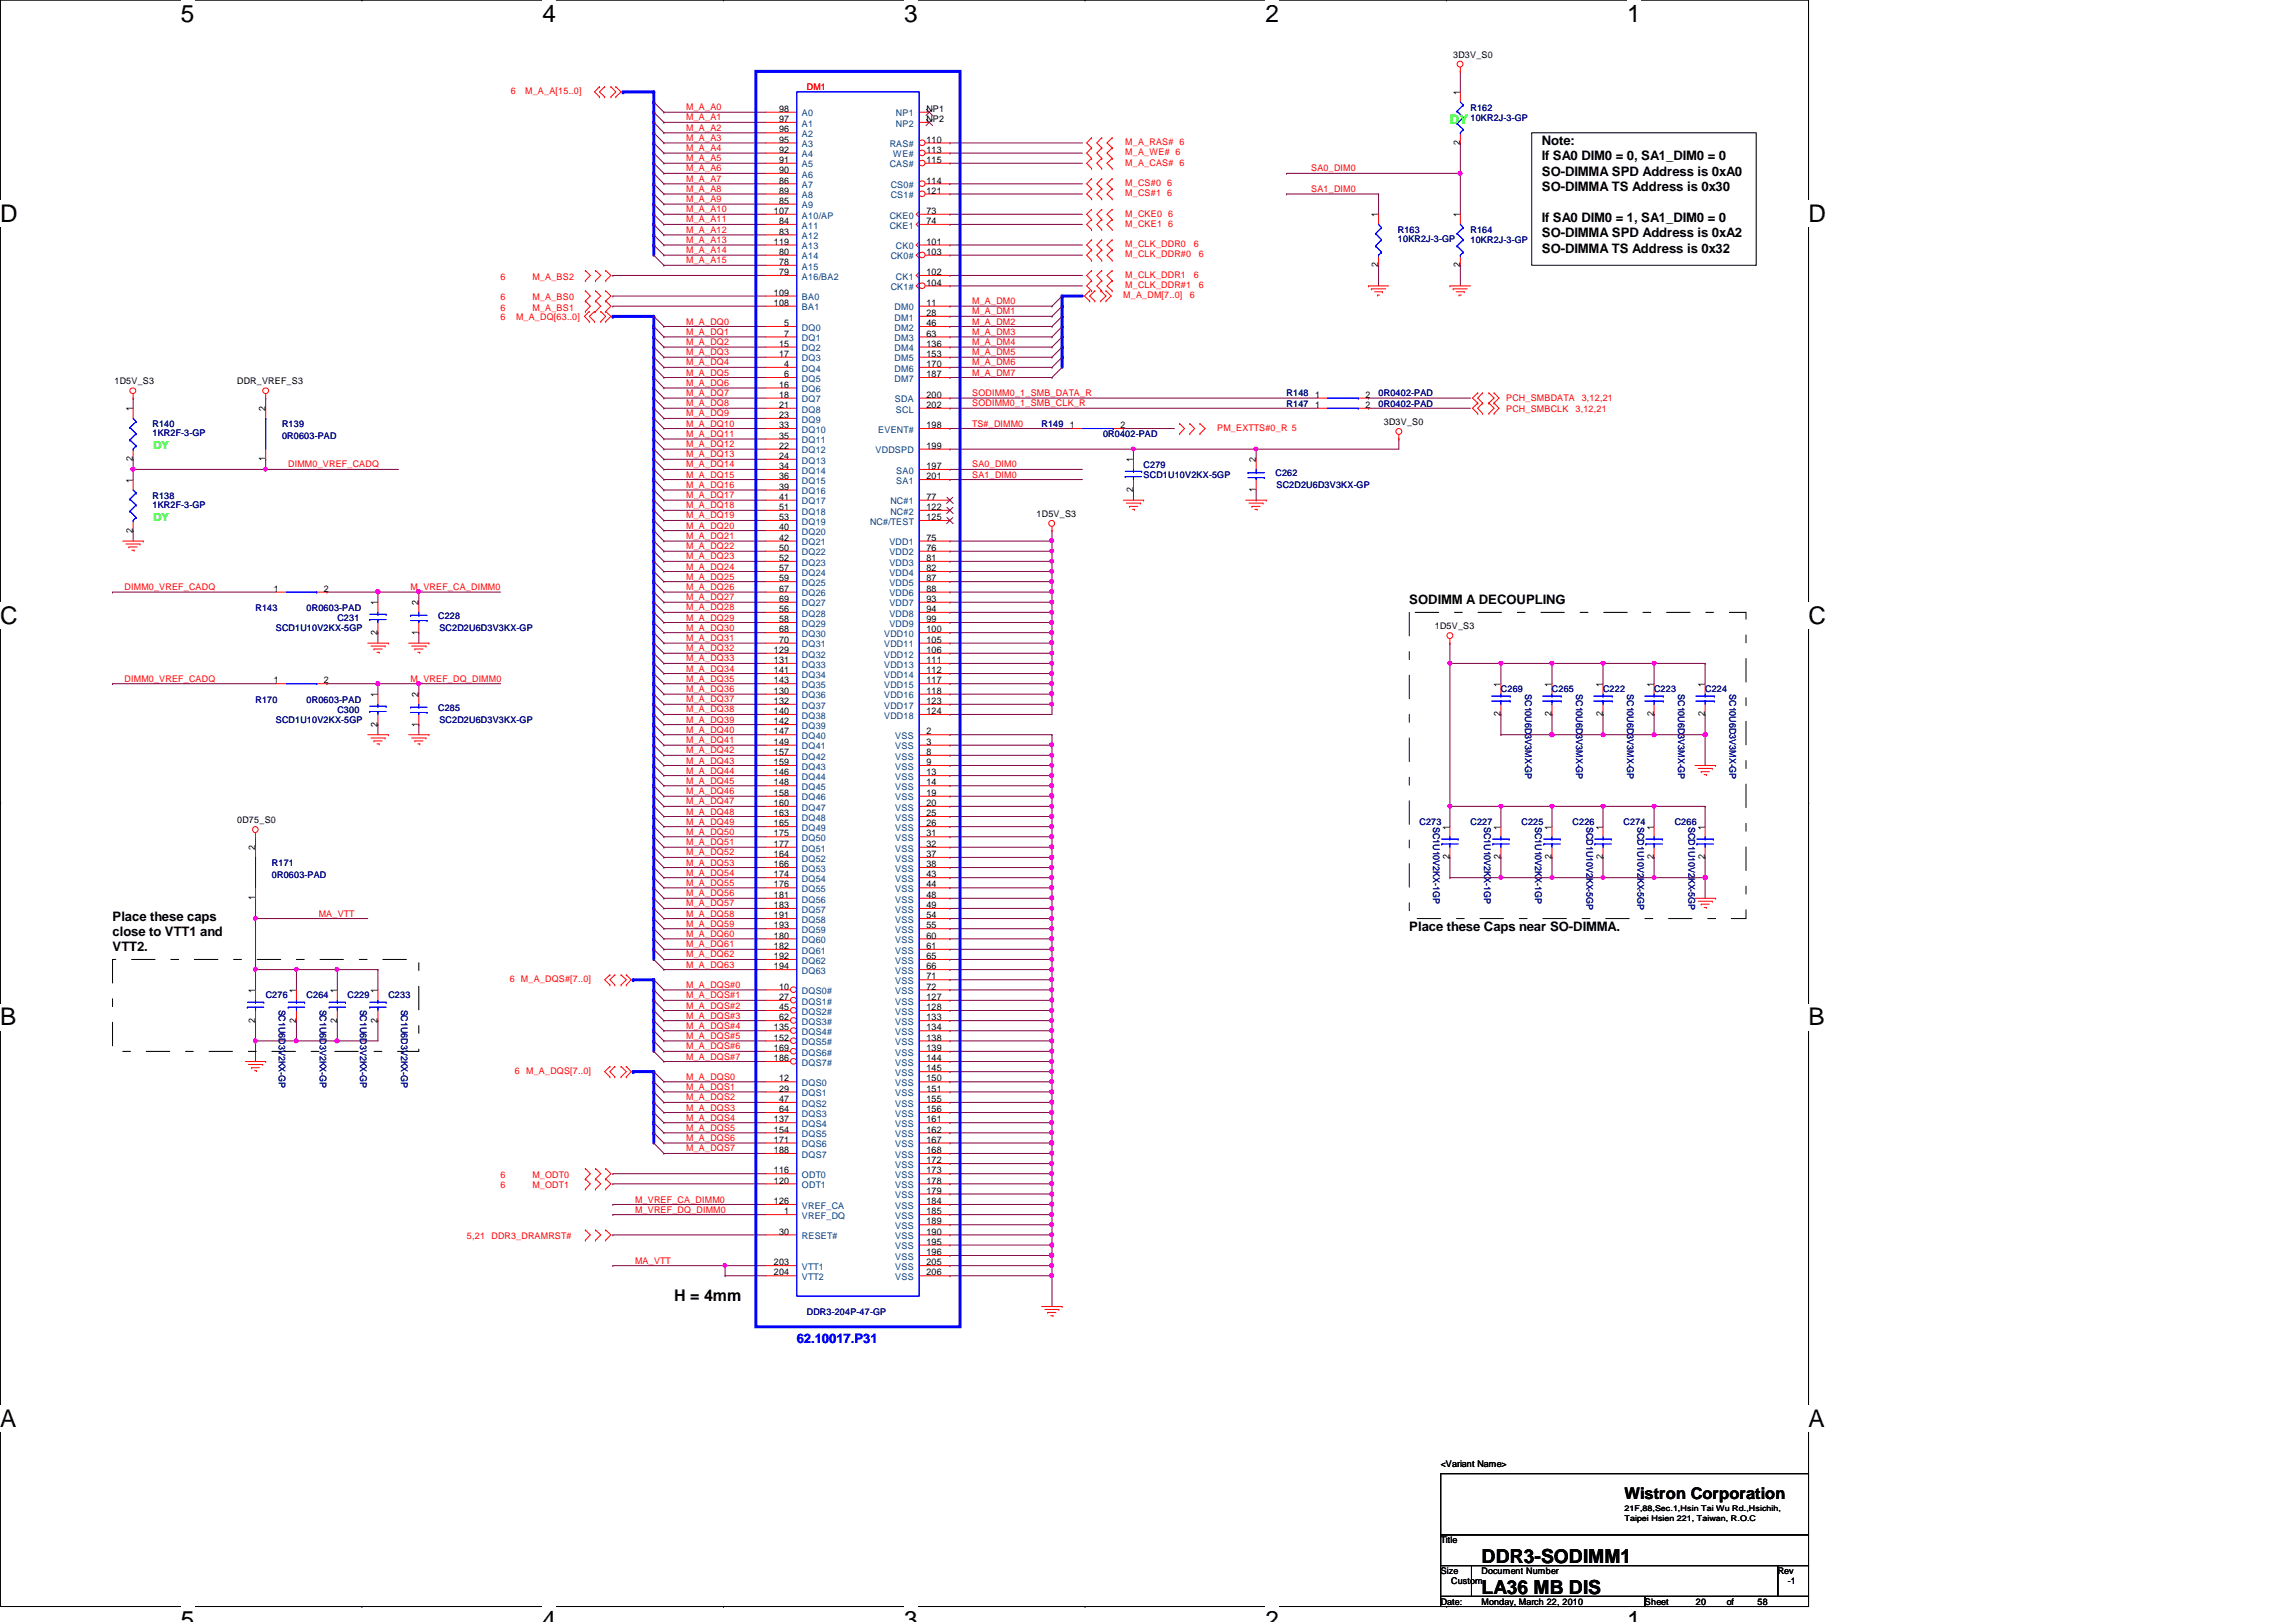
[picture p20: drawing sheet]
<svg xmlns="http://www.w3.org/2000/svg" width="297mm" height="210mm" viewBox="0 0 297 210" stroke-linecap="round" stroke-linejoin="round" font-family="sans-serif">
<defs><g id="words">
<g font-size="3.1">
<text x="23.4" y="2.8">5</text>
<text x="70.2" y="2.8">4</text>
<text x="117" y="2.8">3</text>
<text x="163.7" y="2.8">2</text>
<text x="210.5" y="2.8">1</text>
<text x="0" y="28.7">D</text>
<text x="234" y="28.7">D</text>
<text x="0" y="80.7">C</text>
<text x="234" y="80.7">C</text>
<text x="0" y="132.7">B</text>
<text x="234" y="132.7">B</text>
<text x="0" y="184.7">A</text>
<text x="234" y="184.7">A</text>
<text x="23.4" y="210.7">5</text>
<text x="70.2" y="210.7">4</text>
<text x="117" y="210.7">3</text>
<text x="163.7" y="210.7">2</text>
<text x="210.5" y="210.7">1</text>
</g>
<g font-size="2.5">
<text x="191.7" y="202.3">DDR3-SODIMM1</text>
<text x="191.7" y="206.2">LA36 MB DIS</text>
</g>
<g font-size="2.1">
<text x="87.2" y="168.3">H = 4mm</text>
<text x="210.2" y="193.9">Wistron Corporation</text>
</g>
<text font-size="1.7" fill="#0f0" x="187.6" y="16.1">DY</text>
<g font-size="1.7">
<text x="199.5" y="18.8">Note:</text>
<text x="199.5" y="20.7">If SA0 DIM0 = 0, SA1_DIM0 = 0</text>
<text x="199.5" y="22.7">SO-DIMMA SPD Address is 0xA0</text>
<text x="199.5" y="24.7">SO-DIMMA TS Address is 0x30</text>
<text x="199.5" y="28.7">If SA0 DIM0 = 1, SA1_DIM0 = 0</text>
<text x="199.5" y="30.7">SO-DIMMA SPD Address is 0xA2</text>
<text x="199.5" y="32.7">SO-DIMMA TS Address is 0x32</text>
<text x="182.3" y="78.2">SODIMM A DECOUPLING</text>
<text x="14.6" y="119.1">Place these caps</text>
<text x="14.6" y="121.1">close to VTT1 and</text>
<text x="14.6" y="123.1">VTT2.</text>
<text x="182.3" y="120.4">Place these Caps near SO-DIMMA.</text>
</g>
<text font-size="1.7" fill="#00f" x="103.1" y="173.8">62.10017.P31</text>
<g font-size="1.4" fill="#0f0">
<text x="19.9" y="58.2">DY</text>
<text x="19.9" y="67.4">DY</text>
</g>
<g font-size="1.2" fill="#f00">
<text x="104.4" y="11.7">DM1</text>
<text x="66.1" y="12.2">6</text>
<text x="67.9" y="12.2">M_A_A[15..0]</text>
<text x="88.8" y="15.6">M_A_A1</text>
<text x="88.8" y="16.9">M_A_A2</text>
<text x="88.8" y="14.3">M_A_A0</text>
<text x="88.8" y="18.2">M_A_A3</text>
<text x="88.8" y="19.6">M_A_A4</text>
<text x="88.8" y="20.9">M_A_A5</text>
<text x="88.8" y="23.5">M_A_A7</text>
<text x="88.8" y="22.2">M_A_A6</text>
<text x="145.6" y="20.1">M_A_WE# 6</text>
<text x="145.6" y="21.4">M_A_CAS# 6</text>
<text x="145.6" y="18.8">M_A_RAS# 6</text>
<text x="169.6" y="22.2">SA0_DIM0</text>
<text x="88.8" y="24.8">M_A_A8</text>
<text x="88.8" y="26.2">M_A_A9</text>
<text x="88.8" y="27.5">M_A_A10</text>
<text x="88.8" y="28.8">M_A_A11</text>
<text x="145.6" y="24.1">M_CS#0 6</text>
<text x="145.6" y="28">M_CKE0 6</text>
<text x="145.6" y="29.4">M_CKE1 6</text>
<text x="145.6" y="25.4">M_CS#1 6</text>
<text x="169.6" y="24.8">SA1_DIM0</text>
<text x="88.8" y="31.5">M_A_A13</text>
<text x="88.8" y="32.8">M_A_A14</text>
<text x="88.8" y="34.1">M_A_A15</text>
<text x="88.8" y="30.1">M_A_A12</text>
<text x="145.6" y="32">M_CLK_DDR0</text>
<text x="145.6" y="33.3">M_CLK_DDR#0</text>
<text x="145.6" y="36">M_CLK_DDR1</text>
<text x="154.4" y="32">6</text>
<text x="154.4" y="36">6</text>
<text x="155.1" y="33.3">6</text>
<text x="64.8" y="36.2">6</text>
<text x="64.8" y="38.9">6</text>
<text x="64.8" y="40.2">6</text>
<text x="64.8" y="41.4">6</text>
<text x="66.8" y="41.4">M_A_DQ[63..0]</text>
<text x="68.9" y="36.2">M_A_BS2</text>
<text x="68.9" y="38.9">M_A_BS0</text>
<text x="68.9" y="40.2">M_A_BS1</text>
<text x="88.8" y="42">M_A_DQ0</text>
<text x="125.8" y="39.4">M_A_DM0</text>
<text x="125.8" y="40.7">M_A_DM1</text>
<text x="125.8" y="42">M_A_DM2</text>
<text x="145.3" y="38.6">M_A_DM[7..0]</text>
<text x="145.6" y="37.3">M_CLK_DDR#1</text>
<text x="153.9" y="38.6">6</text>
<text x="155.1" y="37.3">6</text>
<text x="88.8" y="43.3">M_A_DQ1</text>
<text x="88.8" y="44.7">M_A_DQ2</text>
<text x="88.8" y="46">M_A_DQ3</text>
<text x="88.8" y="47.3">M_A_DQ4</text>
<text x="125.8" y="44.7">M_A_DM4</text>
<text x="125.8" y="46">M_A_DM5</text>
<text x="125.8" y="47.3">M_A_DM6</text>
<text x="125.8" y="43.3">M_A_DM3</text>
<text x="88.8" y="48.6">M_A_DQ5</text>
<text x="88.8" y="50">M_A_DQ6</text>
<text x="88.8" y="51.3">M_A_DQ7</text>
<text x="88.8" y="52.6">M_A_DQ8</text>
<text x="88.8" y="53.9">M_A_DQ9</text>
<text x="125.8" y="52.6">SODIMM0_1_SMB_CLK_R</text>
<text x="125.8" y="48.6">M_A_DM7</text>
<text x="125.8" y="51.3">SODIMM0_1_SMB_DATA_R</text>
<text x="194.9" y="51.9">PCH_SMBDATA</text>
<text x="194.9" y="53.3">PCH_SMBCLK</text>
<text x="203.8" y="53.3">3,12,21</text>
<text x="204.6" y="51.9">3,12,21</text>
<text x="88.8" y="57.9">M_A_DQ12</text>
<text x="88.8" y="59.2">M_A_DQ13</text>
<text x="88.8" y="55.2">M_A_DQ10</text>
<text x="88.8" y="56.6">M_A_DQ11</text>
<text x="125.8" y="55.2">TS#_DIMM0</text>
<text x="157.5" y="55.8">PM_EXTTS#0_R 5</text>
<text x="37.3" y="60.5">DIMM0_VREF_CADQ</text>
<text x="88.8" y="60.5">M_A_DQ14</text>
<text x="88.8" y="61.8">M_A_DQ15</text>
<text x="88.8" y="63.2">M_A_DQ16</text>
<text x="88.8" y="64.5">M_A_DQ17</text>
<text x="88.8" y="65.8">M_A_DQ18</text>
<text x="125.8" y="60.5">SA0_DIM0</text>
<text x="125.8" y="61.8">SA1_DIM0</text>
<text x="88.8" y="67.1">M_A_DQ19</text>
<text x="88.8" y="68.4">M_A_DQ20</text>
<text x="88.8" y="69.8">M_A_DQ21</text>
<text x="88.8" y="71.1">M_A_DQ22</text>
<text x="16.1" y="76.4">DIMM0_VREF_CADQ</text>
<text x="53.1" y="76.4">M_VREF_CA_DIMM0</text>
<text x="88.8" y="72.4">M_A_DQ23</text>
<text x="88.8" y="73.7">M_A_DQ24</text>
<text x="88.8" y="75">M_A_DQ25</text>
<text x="88.8" y="76.4">M_A_DQ26</text>
<text x="88.8" y="77.7">M_A_DQ27</text>
<text x="88.8" y="79">M_A_DQ28</text>
<text x="88.8" y="80.3">M_A_DQ29</text>
<text x="88.8" y="81.6">M_A_DQ30</text>
<text x="88.8" y="83">M_A_DQ31</text>
<text x="16.1" y="88.2">DIMM0_VREF_CADQ</text>
<text x="53.1" y="88.2">M_VREF_DQ_DIMM0</text>
<text x="88.8" y="84.3">M_A_DQ32</text>
<text x="88.8" y="85.6">M_A_DQ33</text>
<text x="88.8" y="86.9">M_A_DQ34</text>
<text x="88.8" y="88.2">M_A_DQ35</text>
<text x="88.8" y="89.6">M_A_DQ36</text>
<text x="88.8" y="94.8">M_A_DQ40</text>
<text x="88.8" y="90.9">M_A_DQ37</text>
<text x="88.8" y="92.2">M_A_DQ38</text>
<text x="88.8" y="93.5">M_A_DQ39</text>
<text x="88.8" y="96.2">M_A_DQ41</text>
<text x="88.8" y="97.5">M_A_DQ42</text>
<text x="88.8" y="98.8">M_A_DQ43</text>
<text x="88.8" y="100.1">M_A_DQ44</text>
<text x="88.8" y="101.4">M_A_DQ45</text>
<text x="88.8" y="102.8">M_A_DQ46</text>
<text x="88.8" y="104.1">M_A_DQ47</text>
<text x="88.8" y="105.4">M_A_DQ48</text>
<text x="88.8" y="106.7">M_A_DQ49</text>
<text x="88.8" y="108">M_A_DQ50</text>
<text x="88.8" y="109.4">M_A_DQ51</text>
<text x="88.8" y="110.7">M_A_DQ52</text>
<text x="88.8" y="112">M_A_DQ53</text>
<text x="88.8" y="113.3">M_A_DQ54</text>
<text x="41.2" y="118.6">MA_VTT</text>
<text x="88.8" y="114.6">M_A_DQ55</text>
<text x="88.8" y="116">M_A_DQ56</text>
<text x="88.8" y="117.3">M_A_DQ57</text>
<text x="88.8" y="118.6">M_A_DQ58</text>
<text x="88.8" y="119.9">M_A_DQ59</text>
<text x="88.8" y="121.2">M_A_DQ60</text>
<text x="88.8" y="122.6">M_A_DQ61</text>
<text x="88.8" y="123.9">M_A_DQ62</text>
<text x="88.8" y="125.2">M_A_DQ63</text>
<text x="66" y="127.1">6 M_A_DQS#[7..0]</text>
<text x="88.8" y="127.8">M_A_DQS#0</text>
<text x="88.8" y="129.2">M_A_DQS#1</text>
<text x="88.8" y="130.5">M_A_DQS#2</text>
<text x="88.8" y="131.8">M_A_DQS#3</text>
<text x="88.8" y="134.5">M_A_DQS#5</text>
<text x="88.8" y="135.8">M_A_DQS#6</text>
<text x="88.8" y="137.1">M_A_DQS#7</text>
<text x="88.8" y="133.1">M_A_DQS#4</text>
<text x="66.6" y="139">6</text>
<text x="68.1" y="139">M_A_DQS[7..0]</text>
<text x="88.8" y="143.7">M_A_DQS3</text>
<text x="88.8" y="139.7">M_A_DQS0</text>
<text x="88.8" y="141.1">M_A_DQS1</text>
<text x="88.8" y="142.4">M_A_DQS2</text>
<text x="88.8" y="145">M_A_DQS4</text>
<text x="88.8" y="146.3">M_A_DQS5</text>
<text x="88.8" y="147.7">M_A_DQS6</text>
<text x="88.8" y="149">M_A_DQS7</text>
<text x="64.8" y="152.5">6</text>
<text x="64.8" y="153.8">6</text>
<text x="68.9" y="152.5">M_ODT0</text>
<text x="68.9" y="153.8">M_ODT1</text>
<text x="82.2" y="155.6">M_VREF_CA_DIMM0</text>
<text x="60.4" y="160.4">5,21</text>
<text x="63.6" y="160.4">DDR3_DRAMRST#</text>
<text x="82.2" y="156.9">M_VREF_DQ_DIMM0</text>
<text x="82.2" y="163.5">MA_VTT</text>
</g>
<g font-size="1.2">
<text x="188" y="7.5">3D3V_S0</text>
<text x="100.8" y="14.5">98</text>
<text x="100.8" y="15.8">97</text>
<text x="100.8" y="17.1">96</text>
<text x="119.8" y="14.5">NP1</text>
<text x="119.8" y="15.8">NP2</text>
<text x="188.9" y="12.3" transform="rotate(-90 188.9 12.3)">1</text>
<text x="100.8" y="18.5">95</text>
<text x="100.8" y="19.8">92</text>
<text x="100.8" y="21.1">91</text>
<text x="100.8" y="22.4">90</text>
<text x="100.8" y="23.7">86</text>
<text x="119.8" y="18.5">110</text>
<text x="119.8" y="19.8">113</text>
<text x="119.8" y="21.1">115</text>
<text x="119.8" y="23.7">114</text>
<text x="188.9" y="18.8" transform="rotate(-90 188.9 18.8)">2</text>
<text x="100.1" y="27.7">107</text>
<text x="100.8" y="25.1">89</text>
<text x="100.8" y="26.4">85</text>
<text x="100.8" y="29">84</text>
<text x="119.8" y="25.1">121</text>
<text x="119.8" y="27.7">73</text>
<text x="119.8" y="29">74</text>
<text x="178.3" y="28.1" transform="rotate(-90 178.3 28.1)">1</text>
<text x="188.9" y="28.1" transform="rotate(-90 188.9 28.1)">1</text>
<text x="100.1" y="31.7">119</text>
<text x="100.8" y="30.4">83</text>
<text x="100.8" y="33">80</text>
<text x="100.8" y="34.3">78</text>
<text x="100.8" y="35.6">79</text>
<text x="119.8" y="31.7">101</text>
<text x="119.8" y="33">103</text>
<text x="119.8" y="35.6">102</text>
<text x="178.3" y="34.6" transform="rotate(-90 178.3 34.6)">2</text>
<text x="188.9" y="34.6" transform="rotate(-90 188.9 34.6)">2</text>
<text x="100.1" y="38.3">109</text>
<text x="100.1" y="39.6">108</text>
<text x="119.8" y="37">104</text>
<text x="119.8" y="39.6">11</text>
<text x="119.8" y="40.9">28</text>
<text x="100.8" y="44.9">15</text>
<text x="100.8" y="46.2">17</text>
<text x="101.5" y="42.2">5</text>
<text x="101.5" y="43.6">7</text>
<text x="101.5" y="47.5">4</text>
<text x="119.8" y="42.2">46</text>
<text x="119.8" y="43.6">63</text>
<text x="119.8" y="44.9">136</text>
<text x="119.8" y="46.2">153</text>
<text x="119.8" y="47.5">170</text>
<text x="14.8" y="49.7">1D5V_S3</text>
<text x="17.2" y="53.2" transform="rotate(-90 17.2 53.2)">1</text>
<text x="30.7" y="49.7">DDR_VREF_S3</text>
<text x="34.3" y="53.2" transform="rotate(-90 34.3 53.2)">2</text>
<text x="100.8" y="50.2">16</text>
<text x="100.8" y="51.5">18</text>
<text x="100.8" y="52.8">21</text>
<text x="101.5" y="48.8">6</text>
<text x="119.8" y="48.8">187</text>
<text x="119.8" y="51.5">200</text>
<text x="119.8" y="52.8">202</text>
<text x="170.1" y="52.8">1</text>
<text x="170.1" y="51.5">1</text>
<text x="176.7" y="52.8">2</text>
<text x="176.7" y="51.5">2</text>
<text x="17.2" y="59.7" transform="rotate(-90 17.2 59.7)">2</text>
<text x="34.3" y="59.7" transform="rotate(-90 34.3 59.7)">1</text>
<text x="100.8" y="54.1">23</text>
<text x="100.8" y="55.4">33</text>
<text x="100.8" y="56.8">35</text>
<text x="100.8" y="58.1">22</text>
<text x="100.8" y="59.4">24</text>
<text x="119.8" y="58.1">199</text>
<text x="119.8" y="55.4">198</text>
<text x="138.4" y="55.4">1</text>
<text x="144.9" y="55.4">2</text>
<text x="146.6" y="59.8" transform="rotate(-90 146.6 59.8)">1</text>
<text x="162.5" y="59.8" transform="rotate(-90 162.5 59.8)">2</text>
<text x="179" y="55">3D3V_S0</text>
<text x="17.2" y="62.5" transform="rotate(-90 17.2 62.5)">1</text>
<text x="100.8" y="60.7">34</text>
<text x="100.8" y="62">36</text>
<text x="100.8" y="63.4">39</text>
<text x="100.8" y="64.7">41</text>
<text x="100.8" y="66">51</text>
<text x="119.8" y="60.7">197</text>
<text x="119.8" y="62">201</text>
<text x="119.8" y="64.7">77</text>
<text x="119.8" y="66">122</text>
<text x="146.6" y="63.6" transform="rotate(-90 146.6 63.6)">2</text>
<text x="162.5" y="63.6" transform="rotate(-90 162.5 63.6)">1</text>
<text x="17.2" y="68.9" transform="rotate(-90 17.2 68.9)">2</text>
<text x="100.8" y="67.3">53</text>
<text x="100.8" y="68.6">40</text>
<text x="100.8" y="70">42</text>
<text x="100.8" y="71.3">50</text>
<text x="119.8" y="67.3">125</text>
<text x="119.8" y="70">75</text>
<text x="119.8" y="71.3">76</text>
<text x="134.1" y="66.9">1D5V_S3</text>
<text x="35.4" y="76.6">1</text>
<text x="41.9" y="76.6">2</text>
<text x="100.8" y="72.6">52</text>
<text x="100.8" y="73.9">57</text>
<text x="100.8" y="75.2">59</text>
<text x="100.8" y="76.6">67</text>
<text x="100.8" y="77.9">69</text>
<text x="119.8" y="72.6">81</text>
<text x="119.8" y="73.9">82</text>
<text x="119.8" y="75.2">87</text>
<text x="119.8" y="76.6">88</text>
<text x="119.8" y="77.9">93</text>
<text x="48.8" y="82.1" transform="rotate(-90 48.8 82.1)">2</text>
<text x="48.8" y="78.3" transform="rotate(-90 48.8 78.3)">1</text>
<text x="54.1" y="82.1" transform="rotate(-90 54.1 82.1)">1</text>
<text x="54.1" y="78.3" transform="rotate(-90 54.1 78.3)">2</text>
<text x="100.8" y="79.2">56</text>
<text x="100.8" y="80.5">58</text>
<text x="100.8" y="81.8">68</text>
<text x="100.8" y="83.2">70</text>
<text x="119.8" y="79.2">94</text>
<text x="119.8" y="80.5">99</text>
<text x="119.8" y="81.8">100</text>
<text x="119.8" y="83.2">105</text>
<text x="185.6" y="81.4">1D5V_S3</text>
<text x="35.4" y="88.4">1</text>
<text x="41.9" y="88.4">2</text>
<text x="100.1" y="84.5">129</text>
<text x="100.1" y="85.8">131</text>
<text x="100.1" y="87.1">141</text>
<text x="100.1" y="88.4">143</text>
<text x="100.1" y="89.8">130</text>
<text x="119.8" y="85.8">111</text>
<text x="119.8" y="87.1">112</text>
<text x="119.8" y="88.4">117</text>
<text x="119.8" y="89.8">118</text>
<text x="119.8" y="84.5">106</text>
<text x="194.1" y="88.9" transform="rotate(-90 194.1 88.9)">1</text>
<text x="200.7" y="88.9" transform="rotate(-90 200.7 88.9)">1</text>
<text x="207.3" y="88.9" transform="rotate(-90 207.3 88.9)">1</text>
<text x="213.9" y="88.9" transform="rotate(-90 213.9 88.9)">1</text>
<text x="220.6" y="88.9" transform="rotate(-90 220.6 88.9)">1</text>
<text x="48.8" y="94" transform="rotate(-90 48.8 94)">2</text>
<text x="48.8" y="90.2" transform="rotate(-90 48.8 90.2)">1</text>
<text x="54.1" y="94" transform="rotate(-90 54.1 94)">1</text>
<text x="54.1" y="90.2" transform="rotate(-90 54.1 90.2)">2</text>
<text x="100.1" y="91.1">132</text>
<text x="100.1" y="92.4">140</text>
<text x="100.1" y="93.7">142</text>
<text x="100.1" y="95">147</text>
<text x="119.8" y="95">2</text>
<text x="119.8" y="92.4">124</text>
<text x="119.8" y="91.1">123</text>
<text x="194.1" y="92.7" transform="rotate(-90 194.1 92.7)">2</text>
<text x="200.7" y="92.7" transform="rotate(-90 200.7 92.7)">2</text>
<text x="207.3" y="92.7" transform="rotate(-90 207.3 92.7)">2</text>
<text x="213.9" y="92.7" transform="rotate(-90 213.9 92.7)">2</text>
<text x="220.6" y="92.7" transform="rotate(-90 220.6 92.7)">2</text>
<text x="100.1" y="96.4">149</text>
<text x="100.1" y="97.7">157</text>
<text x="100.1" y="99">159</text>
<text x="100.1" y="100.3">146</text>
<text x="100.1" y="101.6">148</text>
<text x="119.8" y="96.4">3</text>
<text x="119.8" y="97.7">8</text>
<text x="119.8" y="99">9</text>
<text x="119.8" y="100.3">13</text>
<text x="119.8" y="101.6">14</text>
<text x="30.7" y="106.5">0D75_S0</text>
<text x="100.1" y="103">158</text>
<text x="100.1" y="104.3">160</text>
<text x="100.1" y="105.6">163</text>
<text x="100.1" y="106.9">165</text>
<text x="119.8" y="103">19</text>
<text x="119.8" y="104.3">20</text>
<text x="119.8" y="105.6">25</text>
<text x="119.8" y="106.9">26</text>
<text x="187.5" y="107.4" transform="rotate(-90 187.5 107.4)">1</text>
<text x="194.1" y="107.4" transform="rotate(-90 194.1 107.4)">1</text>
<text x="200.7" y="107.4" transform="rotate(-90 200.7 107.4)">1</text>
<text x="207.3" y="107.4" transform="rotate(-90 207.3 107.4)">1</text>
<text x="213.9" y="107.4" transform="rotate(-90 213.9 107.4)">1</text>
<text x="220.6" y="107.4" transform="rotate(-90 220.6 107.4)">1</text>
<text x="33" y="110" transform="rotate(-90 33 110)">2</text>
<text x="100.1" y="108.2">175</text>
<text x="100.1" y="109.6">177</text>
<text x="100.1" y="110.9">164</text>
<text x="100.1" y="112.2">166</text>
<text x="100.1" y="113.5">174</text>
<text x="119.8" y="108.2">31</text>
<text x="119.8" y="109.6">32</text>
<text x="119.8" y="110.9">37</text>
<text x="119.8" y="112.2">38</text>
<text x="119.8" y="113.5">43</text>
<text x="187.5" y="111.2" transform="rotate(-90 187.5 111.2)">2</text>
<text x="194.1" y="111.2" transform="rotate(-90 194.1 111.2)">2</text>
<text x="200.7" y="111.2" transform="rotate(-90 200.7 111.2)">2</text>
<text x="207.3" y="111.2" transform="rotate(-90 207.3 111.2)">2</text>
<text x="213.9" y="111.2" transform="rotate(-90 213.9 111.2)">2</text>
<text x="220.6" y="111.2" transform="rotate(-90 220.6 111.2)">2</text>
<text x="33" y="116.5" transform="rotate(-90 33 116.5)">1</text>
<text x="100.1" y="114.9">176</text>
<text x="100.1" y="116.2">181</text>
<text x="100.1" y="117.5">183</text>
<text x="100.1" y="118.8">191</text>
<text x="119.8" y="114.9">44</text>
<text x="119.8" y="116.2">48</text>
<text x="119.8" y="117.5">49</text>
<text x="119.8" y="118.8">54</text>
<text x="100.1" y="120.1">193</text>
<text x="100.1" y="121.5">180</text>
<text x="100.1" y="122.8">182</text>
<text x="100.1" y="124.1">192</text>
<text x="100.1" y="125.4">194</text>
<text x="119.8" y="120.1">55</text>
<text x="119.8" y="121.5">60</text>
<text x="119.8" y="122.8">61</text>
<text x="119.8" y="124.1">65</text>
<text x="119.8" y="125.4">66</text>
<text x="33" y="128.5" transform="rotate(-90 33 128.5)">1</text>
<text x="38.3" y="128.5" transform="rotate(-90 38.3 128.5)">1</text>
<text x="43.6" y="128.5" transform="rotate(-90 43.6 128.5)">1</text>
<text x="48.8" y="128.5" transform="rotate(-90 48.8 128.5)">1</text>
<text x="100.8" y="128.1">10</text>
<text x="100.8" y="129.4">27</text>
<text x="100.8" y="130.7">45</text>
<text x="119.8" y="126.7">71</text>
<text x="119.8" y="128.1">72</text>
<text x="119.8" y="129.4">127</text>
<text x="119.8" y="130.7">128</text>
<text x="33" y="132.3" transform="rotate(-90 33 132.3)">2</text>
<text x="38.3" y="132.3" transform="rotate(-90 38.3 132.3)">2</text>
<text x="43.6" y="132.3" transform="rotate(-90 43.6 132.3)">2</text>
<text x="48.8" y="132.3" transform="rotate(-90 48.8 132.3)">2</text>
<text x="100.1" y="133.3">135</text>
<text x="100.1" y="134.7">152</text>
<text x="100.1" y="136">169</text>
<text x="100.1" y="137.3">186</text>
<text x="100.8" y="132">62</text>
<text x="119.8" y="133.3">134</text>
<text x="119.8" y="132">133</text>
<text x="119.8" y="134.7">138</text>
<text x="119.8" y="136">139</text>
<text x="119.8" y="137.3">144</text>
<text x="100.8" y="140">12</text>
<text x="100.8" y="141.3">29</text>
<text x="100.8" y="142.6">47</text>
<text x="100.8" y="143.9">64</text>
<text x="119.8" y="138.6">145</text>
<text x="119.8" y="141.3">151</text>
<text x="119.8" y="140">150</text>
<text x="119.8" y="142.6">155</text>
<text x="119.8" y="143.9">156</text>
<text x="100.1" y="145.2">137</text>
<text x="100.1" y="146.6">154</text>
<text x="100.1" y="147.9">171</text>
<text x="100.1" y="149.2">188</text>
<text x="119.8" y="145.2">161</text>
<text x="119.8" y="146.6">162</text>
<text x="119.8" y="147.9">167</text>
<text x="119.8" y="149.2">168</text>
<text x="100.1" y="151.8">116</text>
<text x="100.1" y="153.2">120</text>
<text x="100.1" y="155.8">126</text>
<text x="119.8" y="151.8">173</text>
<text x="119.8" y="150.5">172</text>
<text x="119.8" y="154.5">179</text>
<text x="119.8" y="153.2">178</text>
<text x="119.8" y="155.8">184</text>
<text x="100.8" y="159.8">30</text>
<text x="101.5" y="157.1">1</text>
<text x="119.8" y="157.1">185</text>
<text x="119.8" y="158.5">189</text>
<text x="119.8" y="159.8">190</text>
<text x="119.8" y="161.1">195</text>
<text x="100.1" y="163.7">203</text>
<text x="100.1" y="165.1">204</text>
<text x="119.8" y="162.4">196</text>
<text x="119.8" y="163.7">205</text>
<text x="119.8" y="165.1">206</text>
<text x="186.4" y="189.8">&lt;Variant Name&gt;</text>
<text x="186.4" y="199.7">Title</text>
<text x="186.4" y="203.7">Size</text>
<text x="191.7" y="203.7">Document Number</text>
<text x="230" y="203.7">Rev</text>
<text x="186.4" y="207.7">Date:</text>
<text x="187.7" y="205">Custom</text>
<text x="191.7" y="207.7">Monday, March 22, 2010</text>
<text x="212.8" y="207.7">Sheet</text>
<text x="219.4" y="207.7">20</text>
<text x="223.4" y="207.7">of</text>
<text x="227.4" y="207.7">58</text>
<text x="231.3" y="205">-1</text>
</g>
<g font-size="1.2" fill="#004080">
<text x="103.8" y="15.1">A0</text>
<text x="103.8" y="16.4">A1</text>
<text x="103.8" y="17.7">A2</text>
<text x="115.9" y="15.1">NP1</text>
<text x="115.9" y="16.4">NP2</text>
<text x="103.8" y="19">A3</text>
<text x="103.8" y="20.4">A4</text>
<text x="103.8" y="21.7">A5</text>
<text x="103.8" y="23">A6</text>
<text x="115.1" y="19">RAS#</text>
<text x="115.1" y="21.7">CAS#</text>
<text x="115.6" y="20.4">WE#</text>
<text x="103.8" y="24.3">A7</text>
<text x="103.8" y="25.7">A8</text>
<text x="103.8" y="27">A9</text>
<text x="103.8" y="28.3">A10/AP</text>
<text x="103.8" y="29.6">A11</text>
<text x="115.1" y="28.3">CKE0</text>
<text x="115.1" y="29.6">CKE1</text>
<text x="115.2" y="24.3">CS0#</text>
<text x="115.2" y="25.7">CS1#</text>
<text x="103.8" y="30.9">A12</text>
<text x="103.8" y="32.3">A13</text>
<text x="103.8" y="33.6">A14</text>
<text x="103.8" y="34.9">A15</text>
<text x="115.2" y="33.6">CK0#</text>
<text x="115.9" y="32.3">CK0</text>
<text x="103.8" y="36.2">A16/BA2</text>
<text x="103.8" y="38.9">BA0</text>
<text x="103.8" y="40.2">BA1</text>
<text x="115.2" y="37.5">CK1#</text>
<text x="115.7" y="40.2">DM0</text>
<text x="115.7" y="41.5">DM1</text>
<text x="115.9" y="36.2">CK1</text>
<text x="103.8" y="42.8">DQ0</text>
<text x="103.8" y="44.2">DQ1</text>
<text x="103.8" y="45.5">DQ2</text>
<text x="103.8" y="46.8">DQ3</text>
<text x="115.7" y="42.8">DM2</text>
<text x="115.7" y="44.2">DM3</text>
<text x="115.7" y="45.5">DM4</text>
<text x="115.7" y="46.8">DM5</text>
<text x="103.8" y="48.1">DQ4</text>
<text x="103.8" y="49.4">DQ5</text>
<text x="103.8" y="50.8">DQ6</text>
<text x="103.8" y="52.1">DQ7</text>
<text x="103.8" y="53.4">DQ8</text>
<text x="115.7" y="48.1">DM6</text>
<text x="115.7" y="49.4">DM7</text>
<text x="115.8" y="52.1">SDA</text>
<text x="115.9" y="53.4">SCL</text>
<text x="103.8" y="54.7">DQ9</text>
<text x="103.8" y="56">DQ10</text>
<text x="103.8" y="57.4">DQ11</text>
<text x="103.8" y="58.7">DQ12</text>
<text x="103.8" y="60">DQ13</text>
<text x="113.3" y="58.7">VDDSPD</text>
<text x="113.6" y="56">EVENT#</text>
<text x="103.8" y="61.3">DQ14</text>
<text x="103.8" y="62.6">DQ15</text>
<text x="103.8" y="64">DQ16</text>
<text x="103.8" y="65.3">DQ17</text>
<text x="115.2" y="65.3">NC#1</text>
<text x="115.9" y="61.3">SA0</text>
<text x="115.9" y="62.6">SA1</text>
<text x="103.8" y="66.6">DQ18</text>
<text x="103.8" y="67.9">DQ19</text>
<text x="103.8" y="69.2">DQ20</text>
<text x="103.8" y="70.6">DQ21</text>
<text x="103.8" y="71.9">DQ22</text>
<text x="112.6" y="67.9">NC#/TEST</text>
<text x="115.1" y="70.6">VDD1</text>
<text x="115.1" y="71.9">VDD2</text>
<text x="115.2" y="66.6">NC#2</text>
<text x="103.8" y="73.2">DQ23</text>
<text x="103.8" y="74.5">DQ24</text>
<text x="103.8" y="75.8">DQ25</text>
<text x="103.8" y="77.2">DQ26</text>
<text x="115.1" y="73.2">VDD3</text>
<text x="115.1" y="74.5">VDD4</text>
<text x="115.1" y="75.8">VDD5</text>
<text x="115.1" y="77.2">VDD6</text>
<text x="103.8" y="78.5">DQ27</text>
<text x="103.8" y="79.8">DQ28</text>
<text x="103.8" y="81.1">DQ29</text>
<text x="103.8" y="82.4">DQ30</text>
<text x="103.8" y="83.8">DQ31</text>
<text x="114.4" y="82.4">VDD10</text>
<text x="114.4" y="83.8">VDD11</text>
<text x="115.1" y="78.5">VDD7</text>
<text x="115.1" y="79.8">VDD8</text>
<text x="115.1" y="81.1">VDD9</text>
<text x="103.8" y="85.1">DQ32</text>
<text x="103.8" y="86.4">DQ33</text>
<text x="103.8" y="87.7">DQ34</text>
<text x="103.8" y="89">DQ35</text>
<text x="114.4" y="86.4">VDD13</text>
<text x="114.4" y="87.7">VDD14</text>
<text x="114.4" y="89">VDD15</text>
<text x="114.4" y="85.1">VDD12</text>
<text x="103.8" y="90.4">DQ36</text>
<text x="103.8" y="91.7">DQ37</text>
<text x="103.8" y="93">DQ38</text>
<text x="103.8" y="94.3">DQ39</text>
<text x="103.8" y="95.6">DQ40</text>
<text x="114.4" y="93">VDD18</text>
<text x="114.4" y="90.4">VDD16</text>
<text x="114.4" y="91.7">VDD17</text>
<text x="115.8" y="95.6">VSS</text>
<text x="103.8" y="97">DQ41</text>
<text x="103.8" y="98.3">DQ42</text>
<text x="103.8" y="99.6">DQ43</text>
<text x="103.8" y="100.9">DQ44</text>
<text x="115.8" y="97">VSS</text>
<text x="115.8" y="98.3">VSS</text>
<text x="115.8" y="99.6">VSS</text>
<text x="115.8" y="100.9">VSS</text>
<text x="103.8" y="102.2">DQ45</text>
<text x="103.8" y="103.6">DQ46</text>
<text x="103.8" y="104.9">DQ47</text>
<text x="103.8" y="106.2">DQ48</text>
<text x="103.8" y="107.5">DQ49</text>
<text x="115.8" y="102.2">VSS</text>
<text x="115.8" y="103.6">VSS</text>
<text x="115.8" y="104.9">VSS</text>
<text x="115.8" y="106.2">VSS</text>
<text x="115.8" y="107.5">VSS</text>
<text x="103.8" y="108.8">DQ50</text>
<text x="103.8" y="110.2">DQ51</text>
<text x="103.8" y="111.5">DQ52</text>
<text x="103.8" y="112.8">DQ53</text>
<text x="115.8" y="108.8">VSS</text>
<text x="115.8" y="110.2">VSS</text>
<text x="115.8" y="111.5">VSS</text>
<text x="115.8" y="112.8">VSS</text>
<text x="103.8" y="114.1">DQ54</text>
<text x="103.8" y="115.4">DQ55</text>
<text x="103.8" y="116.8">DQ56</text>
<text x="103.8" y="118.1">DQ57</text>
<text x="103.8" y="119.4">DQ58</text>
<text x="115.8" y="114.1">VSS</text>
<text x="115.8" y="115.4">VSS</text>
<text x="115.8" y="116.8">VSS</text>
<text x="115.8" y="118.1">VSS</text>
<text x="115.8" y="119.4">VSS</text>
<text x="103.8" y="120.7">DQ59</text>
<text x="103.8" y="122">DQ60</text>
<text x="103.8" y="123.4">DQ61</text>
<text x="103.8" y="124.7">DQ62</text>
<text x="115.8" y="120.7">VSS</text>
<text x="115.8" y="122">VSS</text>
<text x="115.8" y="123.4">VSS</text>
<text x="115.8" y="124.7">VSS</text>
<text x="103.8" y="126">DQ63</text>
<text x="103.8" y="128.7">DQS0#</text>
<text x="103.8" y="130">DQS1#</text>
<text x="103.8" y="131.3">DQS2#</text>
<text x="115.8" y="126">VSS</text>
<text x="115.8" y="127.3">VSS</text>
<text x="115.8" y="128.7">VSS</text>
<text x="115.8" y="130">VSS</text>
<text x="115.8" y="131.3">VSS</text>
<text x="103.8" y="132.6">DQS3#</text>
<text x="103.8" y="133.9">DQS4#</text>
<text x="103.8" y="135.3">DQS5#</text>
<text x="103.8" y="136.6">DQS6#</text>
<text x="103.8" y="137.9">DQS7#</text>
<text x="115.8" y="133.9">VSS</text>
<text x="115.8" y="132.6">VSS</text>
<text x="115.8" y="135.3">VSS</text>
<text x="115.8" y="136.6">VSS</text>
<text x="115.8" y="137.9">VSS</text>
<text x="103.8" y="140.5">DQS0</text>
<text x="103.8" y="141.9">DQS1</text>
<text x="103.8" y="143.2">DQS2</text>
<text x="115.8" y="139.2">VSS</text>
<text x="115.8" y="141.9">VSS</text>
<text x="115.8" y="140.5">VSS</text>
<text x="115.8" y="143.2">VSS</text>
<text x="103.8" y="144.5">DQS3</text>
<text x="103.8" y="145.8">DQS4</text>
<text x="103.8" y="147.2">DQS5</text>
<text x="103.8" y="148.5">DQS6</text>
<text x="103.8" y="149.8">DQS7</text>
<text x="115.8" y="144.5">VSS</text>
<text x="115.8" y="145.8">VSS</text>
<text x="115.8" y="147.2">VSS</text>
<text x="115.8" y="148.5">VSS</text>
<text x="115.8" y="149.8">VSS</text>
<text x="103.8" y="152.4">ODT0</text>
<text x="103.8" y="153.8">ODT1</text>
<text x="115.8" y="152.4">VSS</text>
<text x="115.8" y="151.1">VSS</text>
<text x="115.8" y="155.1">VSS</text>
<text x="115.8" y="153.8">VSS</text>
<text x="103.8" y="157.7">VREF_DQ</text>
<text x="103.8" y="156.4">VREF_CA</text>
<text x="103.8" y="160.4">RESET#</text>
<text x="115.8" y="157.7">VSS</text>
<text x="115.8" y="156.4">VSS</text>
<text x="115.8" y="159">VSS</text>
<text x="115.8" y="160.4">VSS</text>
<text x="115.8" y="161.7">VSS</text>
<text x="103.8" y="164.3">VTT1</text>
<text x="103.8" y="165.7">VTT2</text>
<text x="115.8" y="163">VSS</text>
<text x="115.8" y="164.3">VSS</text>
<text x="115.8" y="165.7">VSS</text>
</g>
<g font-size="1.2" fill="#000080">
<text x="190.2" y="14.3">R162</text>
<text x="190.2" y="15.6">10KR2J-3-GP</text>
<text x="180.8" y="30.1">R163</text>
<text x="180.8" y="31.3">10KR2J-3-GP</text>
<text x="190.2" y="30.1">R164</text>
<text x="190.2" y="31.5">10KR2J-3-GP</text>
<text x="166.5" y="52.6">R147</text>
<text x="166.5" y="51.3">R148</text>
<text x="178.3" y="52.6">0R0402-PAD</text>
<text x="178.3" y="51.3">0R0402-PAD</text>
<text x="19.7" y="55.2">R140</text>
<text x="19.7" y="56.4">1KR2F-3-GP</text>
<text x="36.5" y="55.2">R139</text>
<text x="36.5" y="56.9">0R0603-PAD</text>
<text x="134.7" y="55.2">R149</text>
<text x="142.7" y="56.6">0R0402-PAD</text>
<text x="19.7" y="64.5">R138</text>
<text x="19.7" y="65.7">1KR2F-3-GP</text>
<text x="148" y="60.5">C279</text>
<text x="148" y="61.8">SCD1U10V2KX-5GP</text>
<text x="165" y="61.6">C262</text>
<text x="165.1" y="63.2">SC2D2U6D3V3KX-GP</text>
<text x="33.1" y="79">R143</text>
<text x="35.7" y="81.7">SCD1U10V2KX-5GP</text>
<text x="39.7" y="79">0R0603-PAD</text>
<text x="43.6" y="80.3">C231</text>
<text x="56.7" y="80.1">C228</text>
<text x="56.9" y="81.7">SC2D2U6D3V3KX-GP</text>
<text x="194.2" y="89.6">C269</text>
<text x="197.3" y="89.8" transform="rotate(90 197.3 89.8)">SC10U6D3V3MX-GP</text>
<text x="200.8" y="89.6">C265</text>
<text x="203.9" y="89.8" transform="rotate(90 203.9 89.8)">SC10U6D3V3MX-GP</text>
<text x="207.4" y="89.6">C222</text>
<text x="210.5" y="89.8" transform="rotate(90 210.5 89.8)">SC10U6D3V3MX-GP</text>
<text x="214" y="89.6">C223</text>
<text x="217.1" y="89.8" transform="rotate(90 217.1 89.8)">SC10U6D3V3MX-GP</text>
<text x="220.6" y="89.6">C224</text>
<text x="223.7" y="89.8" transform="rotate(90 223.7 89.8)">SC10U6D3V3MX-GP</text>
<text x="33.1" y="90.9">R170</text>
<text x="35.7" y="93.6">SCD1U10V2KX-5GP</text>
<text x="39.7" y="90.9">0R0603-PAD</text>
<text x="43.6" y="92.2">C300</text>
<text x="56.7" y="92">C285</text>
<text x="56.9" y="93.6">SC2D2U6D3V3KX-GP</text>
<text x="183.6" y="106.8">C273</text>
<text x="185.4" y="107" transform="rotate(90 185.4 107)">SC1U10V2KX-1GP</text>
<text x="190.2" y="106.8">C227</text>
<text x="192" y="107" transform="rotate(90 192 107)">SC1U10V2KX-1GP</text>
<text x="196.8" y="106.8">C225</text>
<text x="198.6" y="107" transform="rotate(90 198.6 107)">SC1U10V2KX-1GP</text>
<text x="203.5" y="106.8">C226</text>
<text x="205.2" y="107" transform="rotate(90 205.2 107)">SCD1U10V2KX-5GP</text>
<text x="210.1" y="106.8">C274</text>
<text x="211.8" y="107" transform="rotate(90 211.8 107)">SCD1U10V2KX-5GP</text>
<text x="216.7" y="106.8">C266</text>
<text x="218.4" y="107" transform="rotate(90 218.4 107)">SCD1U10V2KX-5GP</text>
<text x="35.2" y="112.1">R171</text>
<text x="35.2" y="113.6">0R0603-PAD</text>
<text x="34.4" y="129.2">C276</text>
<text x="36.1" y="130.6" transform="rotate(90 36.1 130.6)">SC1U6D3V2KX-GP</text>
<text x="39.7" y="129.2">C264</text>
<text x="41.4" y="130.6" transform="rotate(90 41.4 130.6)">SC1U6D3V2KX-GP</text>
<text x="45" y="129.2">C229</text>
<text x="46.6" y="130.6" transform="rotate(90 46.6 130.6)">SC1U6D3V2KX-GP</text>
<text x="50.2" y="129.2">C233</text>
<text x="51.9" y="130.6" transform="rotate(90 51.9 130.6)">SC1U6D3V2KX-GP</text>
<text x="104.4" y="170.2">DDR3-204P-47-GP</text>
</g>
<g font-size="1">
<text x="210.2" y="195.6">21F,88,Sec.1,Hsin Tai Wu Rd.,Hsichih,</text>
<text x="210.2" y="196.9">Taipei Hsien 221, Taiwan, R.O.C</text>
</g>
</g></defs>
<path d="M0 0h234v207.9h-234z" fill="none" stroke="#000" stroke-width=".13"/>
<g fill="#fff">
<path d="M23.4 0h1.7v3.5h-1.7z"/>
<path d="M23.4 207.9h1.7v2h-1.7z"/>
</g>
<path d="M46.8 0h.1M46.8 207.9h.1" fill="none" stroke="#000" stroke-width=".13"/>
<g fill="#fff">
<path d="M70.2 0h1.7v3.5h-1.7z"/>
<path d="M70.2 207.9h1.7v2h-1.7z"/>
</g>
<path d="M93.6 0h.1M93.6 207.9h.1" fill="none" stroke="#000" stroke-width=".13"/>
<g fill="#fff">
<path d="M117 0h1.7v3.5h-1.7z"/>
<path d="M117 207.9h1.7v2h-1.7z"/>
</g>
<path d="M140.4 0h.1M140.4 207.9h.1" fill="none" stroke="#000" stroke-width=".13"/>
<g fill="#fff">
<path d="M163.7 0h1.8v3.5h-1.8z"/>
<path d="M163.7 207.9h1.8v2h-1.8z"/>
</g>
<path d="M187.2 0h.1M187.2 207.9h.1" fill="none" stroke="#000" stroke-width=".13"/>
<g fill="#fff">
<path d="M210.5 0h1.8v3.5h-1.8z"/>
<path d="M210.5 207.9h1.8v2h-1.8z"/>
<path d="M0 26h2.3v3.4h-2.3z"/>
<path d="M234 26h2.2v3.4h-2.2z"/>
<path d="M0 77.9h2.3v3.5h-2.3z"/>
<path d="M234 77.9h2.2v3.5h-2.2z"/>
</g>
<path d="M0 51.9h.1M234 51.9h.1" fill="none" stroke="#000" stroke-width=".13"/>
<g fill="#fff">
<path d="M0 129.9h2.1v3.4h-2.1z"/>
<path d="M234 129.9h2v3.4h-2z"/>
</g>
<path d="M0 103.9h.1M234 103.9h.1" fill="none" stroke="#000" stroke-width=".13"/>
<g fill="#fff">
<path d="M0 181.9h2.1v3.4h-2.1z"/>
<path d="M234 181.9h2v3.4h-2z"/>
</g>
<path d="M0 155.9h.1M234 155.9h.1" fill="none" stroke="#000" stroke-width=".13"/>
<path d="M14.6 76.6h.1M14.6 76.6h21.1M187.6 85.9h.1M187.6 85.9v18.5" fill="none" stroke="#800040" stroke-width=".13"/>
<circle cx="187.6" cy="104.3" r=".25" fill="#f0f"/>
<circle cx="187.6" cy="104.3" r=".25" fill="none" stroke="#f0f" stroke-width=".13"/>
<circle cx="187.6" cy="85.8" r=".25" fill="#f0f"/>
<circle cx="187.6" cy="85.8" r=".25" fill="none" stroke="#f0f" stroke-width=".13"/>
<path d="M200.8 85.9h.1M200.8 85.9h6.6M200.8 113.6h.1M200.8 113.6h6.6" fill="none" stroke="#800040" stroke-width=".13"/>
<circle cx="207.4" cy="85.8" r=".25" fill="#f0f"/>
<circle cx="207.4" cy="85.8" r=".25" fill="none" stroke="#f0f" stroke-width=".13"/>
<circle cx="200.8" cy="85.8" r=".25" fill="#f0f"/>
<circle cx="200.8" cy="85.8" r=".25" fill="none" stroke="#f0f" stroke-width=".13"/>
<path d="M207.4 95.1h.1M207.4 95.1h6.6M43.6 134.7h.1M48.9 132.1h.1M48.9 132.1v2.6h-5.3" fill="none" stroke="#800040" stroke-width=".13"/>
<circle cx="43.6" cy="134.7" r=".26" fill="#f0f"/>
<circle cx="43.6" cy="134.7" r=".26" fill="none" stroke="#f0f" stroke-width=".13"/>
<path d="M14.6 88.5h.1M14.6 88.5h21.1M220.6 95.1h.1M220.6 95.1v4" fill="none" stroke="#800040" stroke-width=".13"/>
<circle cx="220.6" cy="95.1" r=".26" fill="#f0f"/>
<circle cx="220.6" cy="95.1" r=".26" fill="none" stroke="#f0f" stroke-width=".13"/>
<path d="M207.4 111h.1M207.4 111v2.6" fill="none" stroke="#800040" stroke-width=".13"/>
<circle cx="207.4" cy="113.5" r=".25" fill="#f0f"/>
<circle cx="207.4" cy="113.5" r=".25" fill="none" stroke="#f0f" stroke-width=".13"/>
<path d="M207.4 113.6h.1M214 111h.1M214 111v2.6h-6.6M220.6 104.4h.1M220.6 113.6h.1M220.6 104.4v2.6M220.6 113.6v2.6" fill="none" stroke="#800040" stroke-width=".13"/>
<circle cx="220.6" cy="113.5" r=".25" fill="#f0f"/>
<circle cx="220.6" cy="113.5" r=".25" fill="none" stroke="#f0f" stroke-width=".13"/>
<path d="M214 104.4h.1M214 104.4h6.6" fill="none" stroke="#800040" stroke-width=".13"/>
<circle cx="214" cy="104.3" r=".25" fill="#f0f"/>
<circle cx="214" cy="104.3" r=".25" fill="none" stroke="#f0f" stroke-width=".13"/>
<path d="M207.4 104.4h.1M207.4 104.4h6.6" fill="none" stroke="#800040" stroke-width=".13"/>
<circle cx="207.4" cy="104.3" r=".25" fill="#f0f"/>
<circle cx="207.4" cy="104.3" r=".25" fill="none" stroke="#f0f" stroke-width=".13"/>
<path d="M214 113.6h.1M214 113.6h6.6" fill="none" stroke="#800040" stroke-width=".13"/>
<circle cx="220.6" cy="113.5" r=".25" fill="#f0f"/>
<circle cx="220.6" cy="113.5" r=".25" fill="none" stroke="#f0f" stroke-width=".13"/>
<circle cx="214" cy="113.5" r=".25" fill="#f0f"/>
<circle cx="214" cy="113.5" r=".25" fill="none" stroke="#f0f" stroke-width=".13"/>
<path d="M214 95.1h.1M214 95.1h6.6M207.4 104.4h.1M207.4 104.4v2.6M214 104.4h.1M214 104.4v2.6M220.6 111h.1M220.6 111v2.6" fill="none" stroke="#800040" stroke-width=".13"/>
<circle cx="220.6" cy="95.1" r=".26" fill="#f0f"/>
<circle cx="220.6" cy="95.1" r=".26" fill="none" stroke="#f0f" stroke-width=".13"/>
<circle cx="214" cy="95.1" r=".26" fill="#f0f"/>
<circle cx="214" cy="95.1" r=".26" fill="none" stroke="#f0f" stroke-width=".13"/>
<path d="M166.5 22.4h.1M166.5 22.4h22.4" fill="none" stroke="#800040" stroke-width=".13"/>
<circle cx="188.9" cy="22.4" r=".26" fill="#f0f"/>
<circle cx="188.9" cy="22.4" r=".26" fill="none" stroke="#f0f" stroke-width=".13"/>
<path d="M188.9 22.4h.1M188.9 22.4v5.3M54.2 76.6h.1M54.2 76.6h10.6M200.8 85.9h.1M200.8 85.9v2.6" fill="none" stroke="#800040" stroke-width=".13"/>
<path d="M54 76.4l.1-.1 .3 .1-.1 .4h-.2h-.1z" fill-rule="evenodd" fill="#f0f"/>
<path d="M54 76.4l.1-.1 .3 .1-.1 .4h-.2h-.1z" fill="none" stroke="#f0f" stroke-width=".13"/>
<path d="M48.9 88.5h.1M48.9 88.5h5.3" fill="none" stroke="#800040" stroke-width=".13"/>
<path d="M54 88.3l.1-.1 .3 .1-.1 .4h-.2h-.1z" fill-rule="evenodd" fill="#f0f"/>
<path d="M54 88.3l.1-.1 .3 .1-.1 .4h-.2h-.1z" fill="none" stroke="#f0f" stroke-width=".13"/>
<circle cx="48.9" cy="88.5" r=".26" fill="#f0f"/>
<circle cx="48.9" cy="88.5" r=".26" fill="none" stroke="#f0f" stroke-width=".13"/>
<g fill="none" stroke="#800040" stroke-width=".13">
<path d="M188.9 9.2h.1M188.9 9.2v2.7M48.9 76.6h.1M48.9 76.6v1.3M54.2 88.5h.1M54.2 88.5h10.6M54.2 88.5v1.3M187.6 83.2h.1M187.6 83.2v2.7M33.1 118.9h.1M33.1 116.2h.1M33.1 116.2v2.7"/>
<path d="M33.1 118.9h14.5M33.1 134.7h.1M33.1 134.7v2.7"/>
</g>
<circle cx="48.9" cy="76.6" r=".26" fill="#f0f"/>
<circle cx="48.9" cy="76.6" r=".26" fill="none" stroke="#f0f" stroke-width=".13"/>
<path d="M178.3 25.1h.1M178.3 25.1v2.6M48.9 81.9h.1M48.9 81.9v1.3M54.2 81.9h.1M54.2 81.9v1.3M194.2 85.9h.1M194.2 85.9v2.6M33.1 118.9h.1M33.1 118.9v6.6" fill="none" stroke="#800040" stroke-width=".13"/>
<path d="M32.9 118.7h.3l.1 .1-.1 .2-.2 .1-.1-.1z" fill-rule="evenodd" fill="#f0f"/>
<path d="M32.9 118.7h.3l.1 .1-.1 .2-.2 .1-.1-.1z" fill="none" stroke="#f0f" stroke-width=".13"/>
<path d="M33.1 134.7h.1M38.4 132.1h.1M38.4 132.1v2.6h-5.3" fill="none" stroke="#800040" stroke-width=".13"/>
<path d="M38.2 134.5h.1l.2 .1v.3l-.2 .1-.1-.1z" fill-rule="evenodd" fill="#f0f"/>
<path d="M38.2 134.5h.1l.2 .1v.3l-.2 .1-.1-.1z" fill="none" stroke="#f0f" stroke-width=".13"/>
<path d="M32.9 134.5h.1l.2 .1v.3l-.2 .1-.1-.1z" fill-rule="evenodd" fill="#f0f"/>
<path d="M32.9 134.5h.1l.2 .1v.3l-.2 .1-.1-.1z" fill="none" stroke="#f0f" stroke-width=".13"/>
<path d="M48.9 76.6h.1M48.9 76.6h5.3M194.2 92.5h.1M194.2 92.5v2.6" fill="none" stroke="#800040" stroke-width=".13"/>
<circle cx="48.9" cy="76.6" r=".26" fill="#f0f"/>
<circle cx="48.9" cy="76.6" r=".26" fill="none" stroke="#f0f" stroke-width=".13"/>
<path d="M166.5 25.1h.1M166.5 25.1h11.8M54.2 76.6h.1M54.2 76.6v1.3M194.2 95.1h.1M194.2 95.1h6.6M33.1 132.1h.1M33.1 132.1v2.6" fill="none" stroke="#800040" stroke-width=".13"/>
<circle cx="200.8" cy="95.1" r=".26" fill="#f0f"/>
<circle cx="200.8" cy="95.1" r=".26" fill="none" stroke="#f0f" stroke-width=".13"/>
<path d="M200.8 92.5h.1M200.8 92.5v2.6M33.1 125.5h.1M33.1 125.5v2.6" fill="none" stroke="#800040" stroke-width=".13"/>
<path d="M32.9 125.3h.3l.1 .1-.1 .2-.2 .1-.1-.1z" fill-rule="evenodd" fill="#f0f"/>
<path d="M32.9 125.3h.3l.1 .1-.1 .2-.2 .1-.1-.1z" fill="none" stroke="#f0f" stroke-width=".13"/>
<path d="M188.9 34.3h.1M188.9 34.3v2.7M42.3 88.5h.1M42.3 88.5h6.6M54.2 93.8h.1M54.2 93.8v1.3M33.1 125.5h.1M33.1 125.5h5.3" fill="none" stroke="#800040" stroke-width=".13"/>
<path d="M38.2 125.3h.3l.1 .1-.1 .2-.2 .1-.1-.1z" fill-rule="evenodd" fill="#f0f"/>
<path d="M38.2 125.3h.3l.1 .1-.1 .2-.2 .1-.1-.1z" fill="none" stroke="#f0f" stroke-width=".13"/>
<path d="M200.8 95.1h.1M200.8 95.1h6.6M38.4 125.5h.1M38.4 125.5v2.6" fill="none" stroke="#800040" stroke-width=".13"/>
<circle cx="207.4" cy="95.1" r=".26" fill="#f0f"/>
<circle cx="207.4" cy="95.1" r=".26" fill="none" stroke="#f0f" stroke-width=".13"/>
<circle cx="200.8" cy="95.1" r=".26" fill="#f0f"/>
<circle cx="200.8" cy="95.1" r=".26" fill="none" stroke="#f0f" stroke-width=".13"/>
<path d="M188.9 18.5h.1M188.9 18.5v3.9M178.3 34.3h.1M178.3 34.3v2.7M194.2 85.9h.1M194.2 85.9h6.6M207.4 92.5h.1M207.4 92.5v2.6M200.8 104.4h.1M200.8 104.4h6.6" fill="none" stroke="#800040" stroke-width=".13"/>
<circle cx="194.2" cy="85.8" r=".25" fill="#f0f"/>
<circle cx="194.2" cy="85.8" r=".25" fill="none" stroke="#f0f" stroke-width=".13"/>
<path d="M42.3 76.6h.1M42.3 76.6h6.6M48.9 88.5h.1M48.9 93.8h.1M48.9 88.5v1.3M48.9 93.8v1.3M207.4 85.9h.1M207.4 85.9h6.6M207.4 85.9v2.6M43.6 125.5h.1M43.6 125.5v2.6" fill="none" stroke="#800040" stroke-width=".13"/>
<circle cx="43.6" cy="125.4" r=".25" fill="#f0f"/>
<circle cx="43.6" cy="125.4" r=".25" fill="none" stroke="#f0f" stroke-width=".13"/>
<path d="M33.1 108.3h.1M33.1 108.3v1.3M43.6 125.5h.1M43.6 125.5h5.3" fill="none" stroke="#800040" stroke-width=".13"/>
<path d="M84.6 43.6v1.3" fill="none" stroke="#00f" stroke-width=".38"/>
<circle cx="84.6" cy="43.6" r=".19" fill="#00f"/>
<path d="M84.6 50.2v1.3" fill="none" stroke="#00f" stroke-width=".38"/>
<circle cx="84.6" cy="50.2" r=".19" fill="#00f"/>
<path d="M84.6 54.1v1.4" fill="none" stroke="#00f" stroke-width=".38"/>
<circle cx="84.6" cy="54.1" r=".19" fill="#00f"/>
<path d="M84.6 60.7v1.4" fill="none" stroke="#00f" stroke-width=".38"/>
<circle cx="84.6" cy="60.7" r=".19" fill="#00f"/>
<path d="M84.6 64.7v1.3" fill="none" stroke="#00f" stroke-width=".38"/>
<circle cx="84.6" cy="64.7" r=".19" fill="#00f"/>
<path d="M84.6 72.6v1.4" fill="none" stroke="#00f" stroke-width=".38"/>
<circle cx="84.6" cy="72.6" r=".19" fill="#00f"/>
<path d="M84.6 68.7v1.3" fill="none" stroke="#00f" stroke-width=".38"/>
<circle cx="84.6" cy="68.7" r=".19" fill="#00f"/>
<path d="M84.6 76.6v1.3" fill="none" stroke="#00f" stroke-width=".38"/>
<circle cx="84.6" cy="76.6" r=".19" fill="#00f"/>
<path d="M84.6 81.9v1.3" fill="none" stroke="#00f" stroke-width=".38"/>
<circle cx="84.6" cy="81.9" r=".19" fill="#00f"/>
<path d="M84.6 89.8v1.3" fill="none" stroke="#00f" stroke-width=".38"/>
<circle cx="84.6" cy="89.8" r=".19" fill="#00f"/>
<path d="M84.6 104.4v1.3" fill="none" stroke="#00f" stroke-width=".38"/>
<circle cx="84.6" cy="104.4" r=".19" fill="#00f"/>
<path d="M84.6 100.4v1.3" fill="none" stroke="#00f" stroke-width=".38"/>
<circle cx="84.6" cy="100.4" r=".19" fill="#00f"/>
<path d="M84.6 109.6v1.4" fill="none" stroke="#00f" stroke-width=".38"/>
<circle cx="84.6" cy="109.6" r=".19" fill="#00f"/>
<path d="M84.6 120.2v1.3" fill="none" stroke="#00f" stroke-width=".38"/>
<circle cx="84.6" cy="120.2" r=".19" fill="#00f"/>
<path d="M79.3 163.8h.1M79.3 163.8h14.5M93.8 165.1h.1M93.8 163.8h.1M93.8 165.1h5.3M93.8 163.8v1.3" fill="none" stroke="#800040" stroke-width=".13"/>
<path d="M137.4 38.3h2.6" fill="none" stroke="#00f" stroke-width=".38"/>
<circle cx="137.4" cy="38.3" r=".19" fill="#00f"/>
<path d="M81.9 126.8h2.7" fill="none" stroke="#00f" stroke-width=".38"/>
<circle cx="81.9" cy="126.8" r=".19" fill="#00f"/>
<path d="M81.9 138.7h2.7" fill="none" stroke="#00f" stroke-width=".38"/>
<circle cx="81.9" cy="138.7" r=".19" fill="#00f"/>
<path d="M137.4 42.2v1.4" fill="none" stroke="#00f" stroke-width=".38"/>
<circle cx="137.4" cy="42.2" r=".19" fill="#00f"/>
<path d="M85.9 15.8h.1M85.9 15.8h13.2M122.9 108.3h.1M122.9 108.3h13.2" fill="none" stroke="#800040" stroke-width=".13"/>
<circle cx="136.1" cy="108.3" r=".26" fill="#f0f"/>
<circle cx="136.1" cy="108.3" r=".26" fill="none" stroke="#f0f" stroke-width=".13"/>
<path d="M122.9 109.6h.1M122.9 109.6h13.2" fill="none" stroke="#800040" stroke-width=".13"/>
<circle cx="136.1" cy="109.6" r=".26" fill="#f0f"/>
<circle cx="136.1" cy="109.6" r=".26" fill="none" stroke="#f0f" stroke-width=".13"/>
<path d="M122.9 105.7h.1M122.9 105.7h13.2" fill="none" stroke="#800040" stroke-width=".13"/>
<circle cx="136.1" cy="105.6" r=".25" fill="#f0f"/>
<circle cx="136.1" cy="105.6" r=".25" fill="none" stroke="#f0f" stroke-width=".13"/>
<path d="M122.9 107h.1M122.9 107h13.2" fill="none" stroke="#800040" stroke-width=".13"/>
<circle cx="136.1" cy="106.9" r=".25" fill="#f0f"/>
<circle cx="136.1" cy="106.9" r=".25" fill="none" stroke="#f0f" stroke-width=".13"/>
<path d="M122.9 113.6h.1M122.9 114.9h.1M122.9 113.6h13.2M122.9 114.9h13.2" fill="none" stroke="#800040" stroke-width=".13"/>
<circle cx="136.1" cy="114.9" r=".26" fill="#f0f"/>
<circle cx="136.1" cy="114.9" r=".26" fill="none" stroke="#f0f" stroke-width=".13"/>
<path d="M122.9 111h.1M122.9 111h13.2" fill="none" stroke="#800040" stroke-width=".13"/>
<circle cx="136.1" cy="110.9" r=".25" fill="#f0f"/>
<circle cx="136.1" cy="110.9" r=".25" fill="none" stroke="#f0f" stroke-width=".13"/>
<g fill="none" stroke="#800040" stroke-width=".13">
<path d="M85.9 58.1h.1M85.9 59.4h.1M85.9 58.1h13.2M85.9 59.4h13.2M122.9 44.9h.1M122.9 44.9h13.2M85.9 60.7h.1M85.9 62.1h.1M85.9 60.7h13.2M85.9 62.1h13.2M85.9 95.1h.1M85.9 96.4h.1"/>
<path d="M85.9 97.7h.1M85.9 99.1h.1M85.9 95.1h13.2M85.9 96.4h13.2M85.9 97.7h13.2M85.9 99.1h13.2M122.9 112.3h.1M122.9 112.3h13.2M85.9 128.1h.1M85.9 128.1h13.2"/>
</g>
<path d="M79.3 40.9h5.3" fill="none" stroke="#00f" stroke-width=".38"/>
<circle cx="79.3" cy="40.9" r=".19" fill="#00f"/>
<path d="M85.9 42.2h.1M85.9 42.2h13.2M177 51.5h.1M177 51.5h13.2M122.9 88.5h.1M122.9 89.8h.1M122.9 85.9h.1M122.9 88.5h13.2M122.9 89.8h13.2M122.9 85.9h13.2M85.9 144h.1M85.9 144h13.2" fill="none" stroke="#800040" stroke-width=".13"/>
<circle cx="136.1" cy="85.8" r=".25" fill="#f0f"/>
<circle cx="136.1" cy="85.8" r=".25" fill="none" stroke="#f0f" stroke-width=".13"/>
<path d="M122.9 87.2h.1M122.9 87.2h13.2" fill="none" stroke="#800040" stroke-width=".13"/>
<circle cx="136.1" cy="87.1" r=".25" fill="#f0f"/>
<circle cx="136.1" cy="87.1" r=".25" fill="none" stroke="#f0f" stroke-width=".13"/>
<path d="M85.9 17.2h.1M85.9 17.2h13.2M122.9 72.6h.1M122.9 72.6h13.2M85.9 134.7h.1M85.9 134.7h13.2M79.3 151.9h.1M79.3 153.2h.1M79.3 151.9h19.8M79.3 153.2h19.8" fill="none" stroke="#800040" stroke-width=".13"/>
<circle cx="136.1" cy="72.6" r=".25" fill="#f0f"/>
<circle cx="136.1" cy="72.6" r=".25" fill="none" stroke="#f0f" stroke-width=".13"/>
<g fill="none" stroke="#800040" stroke-width=".13">
<path d="M122.9 18.5h.1M122.9 18.5h17.1M85.9 63.4h.1M85.9 64.7h.1M85.9 66h.1M85.9 67.4h.1M85.9 63.4h13.2M85.9 64.7h13.2M85.9 66h13.2M85.9 67.4h13.2M122.9 60.7h.1M122.9 60.7h17.1"/>
<path d="M85.9 100.4h.1M85.9 101.7h.1M85.9 103h.1M85.9 104.4h.1M85.9 100.4h13.2M85.9 101.7h13.2M85.9 103h13.2M85.9 104.4h13.2M122.9 118.9h.1M122.9 118.9h13.2"/>
</g>
<circle cx="136.1" cy="118.8" r=".25" fill="#f0f"/>
<circle cx="136.1" cy="118.8" r=".25" fill="none" stroke="#f0f" stroke-width=".13"/>
<path d="M122.9 120.2h.1M122.9 120.2h13.2" fill="none" stroke="#800040" stroke-width=".13"/>
<circle cx="136.1" cy="120.2" r=".25" fill="#f0f"/>
<circle cx="136.1" cy="120.2" r=".25" fill="none" stroke="#f0f" stroke-width=".13"/>
<path d="M122.9 116.2h.1M122.9 116.2h13.2" fill="none" stroke="#800040" stroke-width=".13"/>
<circle cx="136.1" cy="116.2" r=".26" fill="#f0f"/>
<circle cx="136.1" cy="116.2" r=".26" fill="none" stroke="#f0f" stroke-width=".13"/>
<path d="M122.9 117.6h.1M122.9 117.6h13.2" fill="none" stroke="#800040" stroke-width=".13"/>
<circle cx="136.1" cy="117.5" r=".25" fill="#f0f"/>
<circle cx="136.1" cy="117.5" r=".25" fill="none" stroke="#f0f" stroke-width=".13"/>
<path d="M122.9 124.2h.1M122.9 124.2h13.2" fill="none" stroke="#800040" stroke-width=".13"/>
<circle cx="136.1" cy="124.1" r=".25" fill="#f0f"/>
<circle cx="136.1" cy="124.1" r=".25" fill="none" stroke="#f0f" stroke-width=".13"/>
<path d="M122.9 125.5h.1M122.9 125.5h13.2" fill="none" stroke="#800040" stroke-width=".13"/>
<circle cx="136.1" cy="125.4" r=".25" fill="#f0f"/>
<circle cx="136.1" cy="125.4" r=".25" fill="none" stroke="#f0f" stroke-width=".13"/>
<path d="M122.9 121.5h.1M122.9 121.5h13.2" fill="none" stroke="#800040" stroke-width=".13"/>
<circle cx="136.1" cy="121.5" r=".26" fill="#f0f"/>
<circle cx="136.1" cy="121.5" r=".26" fill="none" stroke="#f0f" stroke-width=".13"/>
<path d="M122.9 122.9h.1M122.9 122.9h13.2" fill="none" stroke="#800040" stroke-width=".13"/>
<circle cx="136.1" cy="122.8" r=".26" fill="#f0f"/>
<circle cx="136.1" cy="122.8" r=".26" fill="none" stroke="#f0f" stroke-width=".13"/>
<g fill="none" stroke="#800040" stroke-width=".13">
<path d="M85.9 18.5h.1M85.9 18.5h13.2M122.9 27.7h.1M122.9 27.7h17.1M122.9 46.2h.1M122.9 52.8h.1M122.9 55.5h.1M122.9 46.2h13.2M122.9 52.8h47.5M122.9 55.5h15.8M162.5 58.1h.1M162.5 58.1h18.5"/>
<path d="M177 52.8h.1M177 52.8h13.2M122.9 74h.1M122.9 74h13.2M122.9 91.1h.1M122.9 91.1h13.2M85.9 136.1h.1M85.9 136.1h13.2M85.9 145.3h.1M85.9 145.3h13.2"/>
</g>
<circle cx="136.1" cy="73.9" r=".25" fill="#f0f"/>
<circle cx="136.1" cy="73.9" r=".25" fill="none" stroke="#f0f" stroke-width=".13"/>
<g fill="none" stroke="#800040" stroke-width=".13">
<path d="M136.1 95.1h.1M136.1 95.1v1.3M187.6 85.9h.1M187.6 85.9h6.6M85.9 105.7h.1M85.9 107h.1M85.9 108.3h.1M85.9 109.6h.1M85.9 105.7h13.2M85.9 107h13.2M85.9 108.3h13.2M85.9 109.6h13.2"/>
<path d="M136.1 132.1h.1M136.1 136.1h.1M136.1 132.1v1.3M136.1 136.1v1.3M136.1 149.3h.1M136.1 158.5h.1M136.1 154.5h.1M136.1 149.3v1.3M136.1 154.5v1.4M136.1 158.5v1.3M136.1 163.8h.1M136.1 163.8v1.3"/>
</g>
<circle cx="136.1" cy="154.5" r=".26" fill="#f0f"/>
<circle cx="136.1" cy="154.5" r=".26" fill="none" stroke="#f0f" stroke-width=".13"/>
<path d="M136.1 114.9h.1M136.1 107h.1M136.1 100.4h.1M136.1 100.4v1.3M136.1 107v1.3M136.1 114.9v1.3M136.1 140h.1M136.1 140v1.3M136.1 146.6h.1M136.1 144h.1M136.1 144v1.3M136.1 146.6v1.3" fill="none" stroke="#800040" stroke-width=".13"/>
<circle cx="136.1" cy="143.9" r=".25" fill="#f0f"/>
<circle cx="136.1" cy="143.9" r=".25" fill="none" stroke="#f0f" stroke-width=".13"/>
<path d="M136.1 124.2h.1M136.1 124.2v1.3M136.1 142.7h.1M136.1 155.9h.1M136.1 142.7v1.3M136.1 155.9v1.3" fill="none" stroke="#800040" stroke-width=".13"/>
<circle cx="136.1" cy="155.8" r=".26" fill="#f0f"/>
<circle cx="136.1" cy="155.8" r=".26" fill="none" stroke="#f0f" stroke-width=".13"/>
<path d="M136.1 101.7h.1M136.1 112.3h.1M136.1 101.7v1.3M136.1 112.3v1.3M136.1 126.8h.1M136.1 128.1h.1M136.1 125.5h.1M136.1 125.5v4M136.1 141.3h.1M136.1 141.3v1.4M136.1 165.1h.1M136.1 165.1v4" fill="none" stroke="#800040" stroke-width=".13"/>
<circle cx="136.1" cy="112.2" r=".25" fill="#f0f"/>
<circle cx="136.1" cy="112.2" r=".25" fill="none" stroke="#f0f" stroke-width=".13"/>
<g fill="none" stroke="#800040" stroke-width=".13">
<path d="M136.1 99.1h.1M136.1 99.1v1.3M136.1 117.6h.1M136.1 117.6v1.3M136.1 137.4h.1M136.1 138.7h.1M136.1 129.5h.1M136.1 120.2h.1M136.1 120.2v1.3M136.1 129.5v1.3M136.1 137.4v2.6M136.1 153.2h.1"/>
<path d="M136.1 153.2v1.3M136.1 161.1h.1M136.1 161.1v1.4"/>
</g>
<circle cx="136.1" cy="153.2" r=".25" fill="#f0f"/>
<circle cx="136.1" cy="153.2" r=".25" fill="none" stroke="#f0f" stroke-width=".13"/>
<path d="M136.1 133.4h.1M136.1 133.4v1.3" fill="none" stroke="#800040" stroke-width=".13"/>
<circle cx="136.1" cy="133.4" r=".25" fill="#f0f"/>
<circle cx="136.1" cy="133.4" r=".25" fill="none" stroke="#f0f" stroke-width=".13"/>
<path d="M136.1 88.5h.1M136.1 88.5v1.3M136.1 109.6h.1M136.1 109.6v1.4M136.1 122.9h.1M136.1 122.9v1.3" fill="none" stroke="#800040" stroke-width=".13"/>
<circle cx="136.1" cy="88.5" r=".26" fill="#f0f"/>
<circle cx="136.1" cy="88.5" r=".26" fill="none" stroke="#f0f" stroke-width=".13"/>
<path d="M136.1 108.3h.1M136.1 104.4h.1M136.1 104.4v1.3M136.1 108.3v1.3" fill="none" stroke="#800040" stroke-width=".13"/>
<circle cx="136.1" cy="104.3" r=".25" fill="#f0f"/>
<circle cx="136.1" cy="104.3" r=".25" fill="none" stroke="#f0f" stroke-width=".13"/>
<path d="M136.1 87.2h.1M136.1 80.6h.1M136.1 80.6v1.3M136.1 87.2v1.3M136.1 118.9h.1M136.1 118.9v1.3M136.1 121.5h.1M136.1 121.5v1.4" fill="none" stroke="#800040" stroke-width=".13"/>
<circle cx="136.1" cy="80.5" r=".25" fill="#f0f"/>
<circle cx="136.1" cy="80.5" r=".25" fill="none" stroke="#f0f" stroke-width=".13"/>
<path d="M136.1 79.2h.1M136.1 79.2v1.4" fill="none" stroke="#800040" stroke-width=".13"/>
<circle cx="136.1" cy="79.2" r=".25" fill="#f0f"/>
<circle cx="136.1" cy="79.2" r=".25" fill="none" stroke="#f0f" stroke-width=".13"/>
<path d="M136.1 81.9h.1M136.1 81.9v1.3" fill="none" stroke="#800040" stroke-width=".13"/>
<circle cx="136.1" cy="81.9" r=".26" fill="#f0f"/>
<circle cx="136.1" cy="81.9" r=".26" fill="none" stroke="#f0f" stroke-width=".13"/>
<path d="M136.1 74h.1M136.1 74v1.3M136.1 85.9h.1M136.1 85.9v1.3M136.1 159.8h.1M136.1 159.8v1.3" fill="none" stroke="#800040" stroke-width=".13"/>
<path d="M137.4 39.6v1.3" fill="none" stroke="#00f" stroke-width=".38"/>
<circle cx="137.4" cy="39.6" r=".19" fill="#00f"/>
<path d="M136.1 111h.1M136.1 111v1.3M136.1 151.9h.1M136.1 151.9v1.3" fill="none" stroke="#800040" stroke-width=".13"/>
<circle cx="136.1" cy="110.9" r=".25" fill="#f0f"/>
<circle cx="136.1" cy="110.9" r=".25" fill="none" stroke="#f0f" stroke-width=".13"/>
<path d="M136.1 77.9h.1M136.1 70h.1M136.1 70v1.3M136.1 77.9v1.3M136.1 96.4h.1M136.1 97.7h.1M136.1 84.5h.1M136.1 84.5v1.4M136.1 96.4v2.7" fill="none" stroke="#800040" stroke-width=".13"/>
<circle cx="136.1" cy="70" r=".26" fill="#f0f"/>
<circle cx="136.1" cy="70" r=".26" fill="none" stroke="#f0f" stroke-width=".13"/>
<path d="M136.1 75.3h.1M136.1 75.3v1.3" fill="none" stroke="#800040" stroke-width=".13"/>
<circle cx="136.1" cy="75.3" r=".26" fill="#f0f"/>
<circle cx="136.1" cy="75.3" r=".26" fill="none" stroke="#f0f" stroke-width=".13"/>
<path d="M136.1 71.3h.1M136.1 71.3v1.3" fill="none" stroke="#800040" stroke-width=".13"/>
<circle cx="136.1" cy="71.3" r=".25" fill="#f0f"/>
<circle cx="136.1" cy="71.3" r=".25" fill="none" stroke="#f0f" stroke-width=".13"/>
<g fill="none" stroke="#800040" stroke-width=".13">
<path d="M122.9 19.8h.1M122.9 19.8h17.1M85.9 68.7h.1M85.9 70h.1M85.9 71.3h.1M85.9 72.6h.1M85.9 68.7h13.2M85.9 70h13.2M85.9 71.3h13.2M85.9 72.6h13.2M122.9 62.1h.1M122.9 62.1h17.1"/>
<path d="M136.1 76.6h.1M136.1 72.6h.1M136.1 68.7h.1M136.1 68.7v1.3M136.1 72.6v1.4M136.1 76.6v1.3M136.1 83.2h.1M136.1 83.2v1.3M136.1 116.2h.1M136.1 116.2v1.4M122.9 129.5h.1M122.9 129.5h13.2"/>
<path d="M136.1 150.6h.1M136.1 150.6v1.3"/>
</g>
<circle cx="136.1" cy="129.4" r=".26" fill="#f0f"/>
<circle cx="136.1" cy="129.4" r=".26" fill="none" stroke="#f0f" stroke-width=".13"/>
<path d="M122.9 130.8h.1M122.9 130.8h13.2" fill="none" stroke="#800040" stroke-width=".13"/>
<circle cx="136.1" cy="130.7" r=".25" fill="#f0f"/>
<circle cx="136.1" cy="130.7" r=".25" fill="none" stroke="#f0f" stroke-width=".13"/>
<path d="M122.9 126.8h.1M122.9 126.8h13.2" fill="none" stroke="#800040" stroke-width=".13"/>
<circle cx="136.1" cy="126.8" r=".25" fill="#f0f"/>
<circle cx="136.1" cy="126.8" r=".25" fill="none" stroke="#f0f" stroke-width=".13"/>
<path d="M122.9 128.1h.1M122.9 128.1h13.2" fill="none" stroke="#800040" stroke-width=".13"/>
<circle cx="136.1" cy="128.1" r=".26" fill="#f0f"/>
<circle cx="136.1" cy="128.1" r=".26" fill="none" stroke="#f0f" stroke-width=".13"/>
<path d="M122.9 134.7h.1M122.9 136.1h.1M122.9 134.7h13.2M122.9 136.1h13.2" fill="none" stroke="#800040" stroke-width=".13"/>
<circle cx="136.1" cy="136" r=".26" fill="#f0f"/>
<circle cx="136.1" cy="136" r=".26" fill="none" stroke="#f0f" stroke-width=".13"/>
<path d="M122.9 132.1h.1M122.9 132.1h13.2" fill="none" stroke="#800040" stroke-width=".13"/>
<circle cx="136.1" cy="132" r=".25" fill="#f0f"/>
<circle cx="136.1" cy="132" r=".25" fill="none" stroke="#f0f" stroke-width=".13"/>
<path d="M122.9 133.4h.1M122.9 133.4h13.2" fill="none" stroke="#800040" stroke-width=".13"/>
<circle cx="136.1" cy="133.4" r=".25" fill="#f0f"/>
<circle cx="136.1" cy="133.4" r=".25" fill="none" stroke="#f0f" stroke-width=".13"/>
<g fill="none" stroke="#800040" stroke-width=".13">
<path d="M85.9 19.8h.1M85.9 19.8h13.2M122.9 39.6h.1M122.9 29h.1M122.9 39.6h13.2M122.9 29h17.1M85.9 43.6h.1M85.9 43.6h13.2M122.9 47.5h.1M122.9 47.5h13.2M85.9 146.6h.1M85.9 146.6h13.2"/>
<path d="M93.8 163.8h.1M93.8 163.8h5.3"/>
</g>
<path d="M93.6 163.6h.3l.1 .1-.1 .2-.1 .1-.2-.1z" fill-rule="evenodd" fill="#f0f"/>
<path d="M93.6 163.6h.3l.1 .1-.1 .2-.1 .1-.2-.1z" fill="none" stroke="#f0f" stroke-width=".13"/>
<g fill="none" stroke="#800040" stroke-width=".13">
<path d="M79.3 35.6h.1M79.3 35.6h19.8M85.9 21.1h.1M85.9 21.1h13.2M122.9 21.1h.1M122.9 21.1h17.1M85.9 44.9h.1M85.9 44.9h13.2M85.9 74h.1M85.9 75.3h.1M85.9 76.6h.1M85.9 77.9h.1"/>
<path d="M85.9 74h13.2M85.9 75.3h13.2M85.9 76.6h13.2M85.9 77.9h13.2M122.9 92.5h.1M122.9 92.5h13.2M85.9 111h.1M85.9 112.3h.1M85.9 113.6h.1M85.9 114.9h.1M85.9 111h13.2M85.9 112.3h13.2"/>
<path d="M85.9 113.6h13.2M85.9 114.9h13.2M85.9 137.4h.1M85.9 129.5h.1M85.9 137.4h13.2M85.9 129.5h13.2M122.9 140h.1M122.9 140h13.2"/>
</g>
<circle cx="136.1" cy="140" r=".25" fill="#f0f"/>
<circle cx="136.1" cy="140" r=".25" fill="none" stroke="#f0f" stroke-width=".13"/>
<path d="M122.9 40.9h.1M122.9 40.9h13.2M122.9 141.3h.1M122.9 141.3h13.2" fill="none" stroke="#800040" stroke-width=".13"/>
<circle cx="136.1" cy="141.3" r=".26" fill="#f0f"/>
<circle cx="136.1" cy="141.3" r=".26" fill="none" stroke="#f0f" stroke-width=".13"/>
<path d="M122.9 137.4h.1M122.9 137.4h13.2" fill="none" stroke="#800040" stroke-width=".13"/>
<circle cx="136.1" cy="137.3" r=".25" fill="#f0f"/>
<circle cx="136.1" cy="137.3" r=".25" fill="none" stroke="#f0f" stroke-width=".13"/>
<path d="M122.9 138.7h.1M122.9 138.7h13.2" fill="none" stroke="#800040" stroke-width=".13"/>
<circle cx="136.1" cy="138.7" r=".25" fill="#f0f"/>
<circle cx="136.1" cy="138.7" r=".25" fill="none" stroke="#f0f" stroke-width=".13"/>
<path d="M122.9 145.3h.1M122.9 146.6h.1M122.9 145.3h13.2M122.9 146.6h13.2" fill="none" stroke="#800040" stroke-width=".13"/>
<circle cx="136.1" cy="146.6" r=".25" fill="#f0f"/>
<circle cx="136.1" cy="146.6" r=".25" fill="none" stroke="#f0f" stroke-width=".13"/>
<path d="M122.9 142.7h.1M122.9 142.7h13.2" fill="none" stroke="#800040" stroke-width=".13"/>
<circle cx="136.1" cy="142.6" r=".26" fill="#f0f"/>
<circle cx="136.1" cy="142.6" r=".26" fill="none" stroke="#f0f" stroke-width=".13"/>
<path d="M122.9 144h.1M122.9 144h13.2" fill="none" stroke="#800040" stroke-width=".13"/>
<circle cx="136.1" cy="143.9" r=".25" fill="#f0f"/>
<circle cx="136.1" cy="143.9" r=".25" fill="none" stroke="#f0f" stroke-width=".13"/>
<g fill="none" stroke="#800040" stroke-width=".13">
<path d="M79.3 38.3h.1M79.3 38.3h19.8M85.9 23.8h.1M85.9 25.1h.1M85.9 26.4h.1M85.9 27.7h.1M85.9 29h.1M85.9 22.4h.1M85.9 23.8h13.2M85.9 25.1h13.2M85.9 26.4h13.2M85.9 27.7h13.2"/>
<path d="M85.9 29h13.2M85.9 22.4h13.2M122.9 31.7h.1M122.9 31.7h17.1M85.9 46.2h.1M85.9 46.2h13.2M122.9 48.9h.1M122.9 48.9h13.2M85.9 79.2h.1M85.9 79.2h13.2M146.6 63.4h.1M146.6 63.4v1.3"/>
<path d="M85.9 80.6h.1M85.9 81.9h.1M85.9 83.2h.1M85.9 80.6h13.2M85.9 81.9h13.2M85.9 83.2h13.2M122.9 97.7h.1M122.9 97.7h13.2M85.9 116.2h.1M85.9 117.6h.1M85.9 118.9h.1M85.9 116.2h13.2"/>
<path d="M85.9 117.6h13.2M85.9 118.9h13.2M85.9 120.2h.1M85.9 140h.1M85.9 130.8h.1M85.9 120.2h13.2M85.9 140h13.2M85.9 130.8h13.2M85.9 147.9h.1M85.9 147.9h13.2"/>
</g>
<circle cx="136.1" cy="97.7" r=".25" fill="#f0f"/>
<circle cx="136.1" cy="97.7" r=".25" fill="none" stroke="#f0f" stroke-width=".13"/>
<path d="M122.9 99.1h.1M122.9 99.1h13.2" fill="none" stroke="#800040" stroke-width=".13"/>
<circle cx="136.1" cy="99" r=".25" fill="#f0f"/>
<circle cx="136.1" cy="99" r=".25" fill="none" stroke="#f0f" stroke-width=".13"/>
<path d="M122.9 95.1h.1M122.9 96.4h.1M122.9 95.1h13.2M122.9 96.4h13.2" fill="none" stroke="#800040" stroke-width=".13"/>
<circle cx="136.1" cy="96.4" r=".26" fill="#f0f"/>
<circle cx="136.1" cy="96.4" r=".26" fill="none" stroke="#f0f" stroke-width=".13"/>
<path d="M136.1 89.8h.1M136.1 89.8v1.3" fill="none" stroke="#800040" stroke-width=".13"/>
<circle cx="136.1" cy="91.1" r=".25" fill="#f0f"/>
<circle cx="136.1" cy="91.1" r=".25" fill="none" stroke="#f0f" stroke-width=".13"/>
<circle cx="136.1" cy="89.8" r=".26" fill="#f0f"/>
<circle cx="136.1" cy="89.8" r=".26" fill="none" stroke="#f0f" stroke-width=".13"/>
<g fill="none" stroke="#800040" stroke-width=".13">
<path d="M122.9 23.8h.1M122.9 23.8h17.1M122.9 42.2h.1M122.9 42.2h13.2M136.1 91.1h.1M136.1 91.1v1.4M38.4 125.5h.1M38.4 125.5h5.2M48.9 125.5h.1M48.9 125.5v2.6M85.9 149.3h.1M85.9 149.3h13.2"/>
<path d="M122.9 150.6h.1M122.9 150.6h13.2"/>
</g>
<circle cx="136.1" cy="150.5" r=".25" fill="#f0f"/>
<circle cx="136.1" cy="150.5" r=".25" fill="none" stroke="#f0f" stroke-width=".13"/>
<path d="M122.9 151.9h.1M122.9 151.9h13.2" fill="none" stroke="#800040" stroke-width=".13"/>
<circle cx="136.1" cy="151.9" r=".25" fill="#f0f"/>
<circle cx="136.1" cy="151.9" r=".25" fill="none" stroke="#f0f" stroke-width=".13"/>
<path d="M122.9 147.9h.1M122.9 147.9h13.2" fill="none" stroke="#800040" stroke-width=".13"/>
<circle cx="136.1" cy="147.9" r=".26" fill="#f0f"/>
<circle cx="136.1" cy="147.9" r=".26" fill="none" stroke="#f0f" stroke-width=".13"/>
<path d="M122.9 149.3h.1M122.9 149.3h13.2" fill="none" stroke="#800040" stroke-width=".13"/>
<circle cx="136.1" cy="149.2" r=".26" fill="#f0f"/>
<circle cx="136.1" cy="149.2" r=".26" fill="none" stroke="#f0f" stroke-width=".13"/>
<path d="M122.9 155.9h.1M122.9 157.2h.1M122.9 153.2h.1M122.9 155.9h13.2M122.9 157.2h13.2M122.9 153.2h13.2" fill="none" stroke="#800040" stroke-width=".13"/>
<circle cx="136.1" cy="153.2" r=".25" fill="#f0f"/>
<circle cx="136.1" cy="153.2" r=".25" fill="none" stroke="#f0f" stroke-width=".13"/>
<g fill="none" stroke="#800040" stroke-width=".13">
<path d="M79.3 39.6h.1M79.3 39.6h19.8M122.9 77.9h.1M122.9 77.9h13.2M85.9 84.5h.1M85.9 85.9h.1M85.9 87.2h.1M85.9 88.5h.1M85.9 84.5h13.2M85.9 85.9h13.2M85.9 87.2h13.2M85.9 88.5h13.2"/>
<path d="M85.9 121.5h.1M85.9 122.9h.1M85.9 124.2h.1M85.9 125.5h.1M85.9 121.5h13.2M85.9 122.9h13.2M85.9 124.2h13.2M85.9 125.5h13.2M85.9 141.3h.1M85.9 141.3h13.2M122.9 154.5h.1M122.9 154.5h13.2"/>
</g>
<circle cx="136.1" cy="77.9" r=".25" fill="#f0f"/>
<circle cx="136.1" cy="77.9" r=".25" fill="none" stroke="#f0f" stroke-width=".13"/>
<path d="M122.9 79.2h.1M122.9 75.3h.1M122.9 76.6h.1M122.9 79.2h13.2M122.9 75.3h13.2M122.9 76.6h13.2" fill="none" stroke="#800040" stroke-width=".13"/>
<circle cx="136.1" cy="76.6" r=".26" fill="#f0f"/>
<circle cx="136.1" cy="76.6" r=".26" fill="none" stroke="#f0f" stroke-width=".13"/>
<g fill="none" stroke="#800040" stroke-width=".13">
<path d="M85.9 31.7h.1M85.9 33h.1M85.9 34.3h.1M85.9 30.4h.1M85.9 31.7h13.2M85.9 33h13.2M85.9 34.3h13.2M85.9 30.4h13.2M122.9 35.6h.1M122.9 37h.1M122.9 33h.1M122.9 33h17.1"/>
<path d="M122.9 35.6h17.1M122.9 37h17.1M85.9 47.5h.1M85.9 48.9h.1M85.9 50.2h.1M85.9 51.5h.1M85.9 47.5h13.2M85.9 48.9h13.2M85.9 50.2h13.2M85.9 51.5h13.2M122.9 58.1h.1M122.9 58.1h23.7"/>
<path d="M146.6 58.1h.1M146.6 58.1v1.3M122.9 70h.1M122.9 70h13.2M122.9 103h.1M122.9 103h13.2M85.9 132.1h.1M85.9 132.1h13.2"/>
</g>
<circle cx="136.1" cy="103" r=".26" fill="#f0f"/>
<circle cx="136.1" cy="103" r=".26" fill="none" stroke="#f0f" stroke-width=".13"/>
<path d="M122.9 104.4h.1M122.9 100.4h.1M122.9 104.4h13.2M122.9 100.4h13.2" fill="none" stroke="#800040" stroke-width=".13"/>
<circle cx="136.1" cy="100.3" r=".25" fill="#f0f"/>
<circle cx="136.1" cy="100.3" r=".25" fill="none" stroke="#f0f" stroke-width=".13"/>
<path d="M122.9 101.7h.1M122.9 101.7h13.2" fill="none" stroke="#800040" stroke-width=".13"/>
<circle cx="136.1" cy="101.7" r=".26" fill="#f0f"/>
<circle cx="136.1" cy="101.7" r=".26" fill="none" stroke="#f0f" stroke-width=".13"/>
<g fill="none" stroke="#800040" stroke-width=".13">
<path d="M85.9 14.5h.1M85.9 14.5h13.2M122.9 43.6h.1M122.9 51.5h.1M122.9 43.6h13.2M122.9 51.5h47.5M85.9 89.8h.1M85.9 91.1h.1M85.9 92.5h.1M85.9 93.8h.1M85.9 89.8h13.2M85.9 91.1h13.2"/>
<path d="M85.9 92.5h13.2M85.9 93.8h13.2M79.3 155.9h.1M79.3 157.2h.1M79.3 155.9h19.8M79.3 157.2h19.8"/>
</g>
<path d="M84.6 122.9v1.3" fill="none" stroke="#00f" stroke-width=".38"/>
<circle cx="84.6" cy="122.9" r=".19" fill="#00f"/>
<path d="M84.6 46.2v1.3" fill="none" stroke="#00f" stroke-width=".38"/>
<circle cx="84.6" cy="46.2" r=".19" fill="#00f"/>
<path d="M84.6 56.8v1.3" fill="none" stroke="#00f" stroke-width=".38"/>
<circle cx="84.6" cy="56.8" r=".19" fill="#00f"/>
<path d="M122.9 25.1h.1M122.9 25.1h17.1" fill="none" stroke="#800040" stroke-width=".13"/>
<path d="M84.6 95.1v1.3" fill="none" stroke="#00f" stroke-width=".38"/>
<circle cx="84.6" cy="95.1" r=".19" fill="#00f"/>
<path d="M84.6 92.5v1.3" fill="none" stroke="#00f" stroke-width=".38"/>
<circle cx="84.6" cy="92.5" r=".19" fill="#00f"/>
<path d="M85.9 52.8h.1M85.9 54.1h.1M85.9 55.5h.1M85.9 56.8h.1M85.9 52.8h13.2M85.9 54.1h13.2M85.9 55.5h13.2M85.9 56.8h13.2" fill="none" stroke="#800040" stroke-width=".13"/>
<path d="M84.6 112.3v1.3" fill="none" stroke="#00f" stroke-width=".38"/>
<circle cx="84.6" cy="112.3" r=".19" fill="#00f"/>
<path d="M84.6 114.9v1.3" fill="none" stroke="#00f" stroke-width=".38"/>
<circle cx="84.6" cy="114.9" r=".19" fill="#00f"/>
<path d="M122.9 161.1h.1M122.9 161.1h13.2" fill="none" stroke="#800040" stroke-width=".13"/>
<circle cx="136.1" cy="161.1" r=".26" fill="#f0f"/>
<circle cx="136.1" cy="161.1" r=".26" fill="none" stroke="#f0f" stroke-width=".13"/>
<path d="M122.9 162.5h.1M122.9 162.5h13.2" fill="none" stroke="#800040" stroke-width=".13"/>
<circle cx="136.1" cy="162.4" r=".26" fill="#f0f"/>
<circle cx="136.1" cy="162.4" r=".26" fill="none" stroke="#f0f" stroke-width=".13"/>
<path d="M122.9 158.5h.1M122.9 158.5h13.2" fill="none" stroke="#800040" stroke-width=".13"/>
<circle cx="136.1" cy="158.5" r=".25" fill="#f0f"/>
<circle cx="136.1" cy="158.5" r=".25" fill="none" stroke="#f0f" stroke-width=".13"/>
<path d="M122.9 159.8h.1M122.9 159.8h13.2" fill="none" stroke="#800040" stroke-width=".13"/>
<circle cx="136.1" cy="159.8" r=".25" fill="#f0f"/>
<circle cx="136.1" cy="159.8" r=".25" fill="none" stroke="#f0f" stroke-width=".13"/>
<path d="M122.9 163.8h.1M122.9 163.8h13.2" fill="none" stroke="#800040" stroke-width=".13"/>
<circle cx="136.1" cy="163.8" r=".25" fill="#f0f"/>
<circle cx="136.1" cy="163.8" r=".25" fill="none" stroke="#f0f" stroke-width=".13"/>
<path d="M122.9 165.1h.1M122.9 165.1h13.2" fill="none" stroke="#800040" stroke-width=".13"/>
<circle cx="136.1" cy="165.1" r=".25" fill="#f0f"/>
<circle cx="136.1" cy="165.1" r=".25" fill="none" stroke="#f0f" stroke-width=".13"/>
<path d="M122.9 83.2h.1M122.9 83.2h13.2M79.3 159.8h.1M79.3 159.8h19.8M85.9 142.7h.1M85.9 142.7h13.2" fill="none" stroke="#800040" stroke-width=".13"/>
<circle cx="136.1" cy="83.2" r=".26" fill="#f0f"/>
<circle cx="136.1" cy="83.2" r=".26" fill="none" stroke="#f0f" stroke-width=".13"/>
<path d="M122.9 84.5h.1M122.9 84.5h13.2" fill="none" stroke="#800040" stroke-width=".13"/>
<circle cx="136.1" cy="84.5" r=".25" fill="#f0f"/>
<circle cx="136.1" cy="84.5" r=".25" fill="none" stroke="#f0f" stroke-width=".13"/>
<path d="M146.6 58.1h.1M146.6 58.1h15.9M122.9 71.3h.1M122.9 71.3h13.2M122.9 80.6h.1M122.9 81.9h.1M122.9 80.6h13.2M122.9 81.9h13.2M85.9 133.4h.1M85.9 133.4h13.2" fill="none" stroke="#800040" stroke-width=".13"/>
<circle cx="162.5" cy="58.1" r=".25" fill="#f0f"/>
<circle cx="162.5" cy="58.1" r=".25" fill="none" stroke="#f0f" stroke-width=".13"/>
<path d="M146.4 57.9h.4l.1 .2-.1 .2h-.2h-.2z" fill-rule="evenodd" fill="#f0f"/>
<path d="M146.4 57.9h.4l.1 .2-.1 .2h-.2h-.2z" fill="none" stroke="#f0f" stroke-width=".13"/>
<path d="M162.5 58.1h.1M162.5 58.1v1.3M181 56.8h.1M181 56.8v1.3" fill="none" stroke="#800040" stroke-width=".13"/>
<path d="M80.6 11.9h4" fill="none" stroke="#00f" stroke-width=".38"/>
<circle cx="80.6" cy="11.9" r=".19" fill="#00f"/>
<path d="M137.4 46.2v1.3" fill="none" stroke="#00f" stroke-width=".38"/>
<circle cx="137.4" cy="46.2" r=".19" fill="#00f"/>
<path d="M84.6 40.9v1.3" fill="none" stroke="#00f" stroke-width=".38"/>
<circle cx="84.6" cy="40.9" r=".19" fill="#00f"/>
<path d="M84.6 42.2v1.4" fill="none" stroke="#00f" stroke-width=".38"/>
<circle cx="84.6" cy="42.2" r=".19" fill="#00f"/>
<path d="M84.6 44.9v1.3" fill="none" stroke="#00f" stroke-width=".38"/>
<circle cx="84.6" cy="44.9" r=".19" fill="#00f"/>
<path d="M84.6 47.5v1.4" fill="none" stroke="#00f" stroke-width=".38"/>
<circle cx="84.6" cy="47.5" r=".19" fill="#00f"/>
<path d="M43.6 132.1h.1M43.6 132.1v2.6" fill="none" stroke="#800040" stroke-width=".13"/>
<path d="M84.6 48.9v1.3" fill="none" stroke="#00f" stroke-width=".38"/>
<circle cx="84.6" cy="48.9" r=".19" fill="#00f"/>
<path d="M84.6 51.5v1.3" fill="none" stroke="#00f" stroke-width=".38"/>
<circle cx="84.6" cy="51.5" r=".19" fill="#00f"/>
<path d="M84.6 52.8v1.3" fill="none" stroke="#00f" stroke-width=".38"/>
<circle cx="84.6" cy="52.8" r=".19" fill="#00f"/>
<path d="M84.6 55.5v1.3" fill="none" stroke="#00f" stroke-width=".38"/>
<circle cx="84.6" cy="55.5" r=".19" fill="#00f"/>
<path d="M84.6 59.4v1.3" fill="none" stroke="#00f" stroke-width=".38"/>
<circle cx="84.6" cy="59.4" r=".19" fill="#00f"/>
<path d="M84.6 58.1v1.3" fill="none" stroke="#00f" stroke-width=".38"/>
<circle cx="84.6" cy="58.1" r=".19" fill="#00f"/>
<path d="M84.6 63.4v1.3" fill="none" stroke="#00f" stroke-width=".38"/>
<circle cx="84.6" cy="63.4" r=".19" fill="#00f"/>
<path d="M84.6 62.1v1.3" fill="none" stroke="#00f" stroke-width=".38"/>
<circle cx="84.6" cy="62.1" r=".19" fill="#00f"/>
<path d="M84.6 66v1.4" fill="none" stroke="#00f" stroke-width=".38"/>
<circle cx="84.6" cy="66" r=".19" fill="#00f"/>
<path d="M84.6 67.4v1.3" fill="none" stroke="#00f" stroke-width=".38"/>
<circle cx="84.6" cy="67.4" r=".19" fill="#00f"/>
<path d="M84.6 70v1.3" fill="none" stroke="#00f" stroke-width=".38"/>
<circle cx="84.6" cy="70" r=".19" fill="#00f"/>
<path d="M84.6 71.3v1.3" fill="none" stroke="#00f" stroke-width=".38"/>
<circle cx="84.6" cy="71.3" r=".19" fill="#00f"/>
<path d="M84.6 74v1.3" fill="none" stroke="#00f" stroke-width=".38"/>
<circle cx="84.6" cy="74" r=".19" fill="#00f"/>
<path d="M84.6 75.3v1.3" fill="none" stroke="#00f" stroke-width=".38"/>
<circle cx="84.6" cy="75.3" r=".19" fill="#00f"/>
<path d="M84.6 79.2v1.4" fill="none" stroke="#00f" stroke-width=".38"/>
<circle cx="84.6" cy="79.2" r=".19" fill="#00f"/>
<path d="M84.6 77.9v1.3" fill="none" stroke="#00f" stroke-width=".38"/>
<circle cx="84.6" cy="77.9" r=".19" fill="#00f"/>
<path d="M84.6 80.6v1.3" fill="none" stroke="#00f" stroke-width=".38"/>
<circle cx="84.6" cy="80.6" r=".19" fill="#00f"/>
<path d="M84.6 84.5v1.4" fill="none" stroke="#00f" stroke-width=".38"/>
<circle cx="84.6" cy="84.5" r=".19" fill="#00f"/>
<path d="M84.6 83.2v1.3" fill="none" stroke="#00f" stroke-width=".38"/>
<circle cx="84.6" cy="83.2" r=".19" fill="#00f"/>
<path d="M84.6 85.9v1.3" fill="none" stroke="#00f" stroke-width=".38"/>
<circle cx="84.6" cy="85.9" r=".19" fill="#00f"/>
<path d="M84.6 88.5v1.3" fill="none" stroke="#00f" stroke-width=".38"/>
<circle cx="84.6" cy="88.5" r=".19" fill="#00f"/>
<path d="M84.6 87.2v1.3" fill="none" stroke="#00f" stroke-width=".38"/>
<circle cx="84.6" cy="87.2" r=".19" fill="#00f"/>
<path d="M84.6 91.1v1.4" fill="none" stroke="#00f" stroke-width=".38"/>
<circle cx="84.6" cy="91.1" r=".19" fill="#00f"/>
<path d="M84.6 93.8v1.3" fill="none" stroke="#00f" stroke-width=".38"/>
<circle cx="84.6" cy="93.8" r=".19" fill="#00f"/>
<path d="M84.6 96.4v1.3" fill="none" stroke="#00f" stroke-width=".38"/>
<circle cx="84.6" cy="96.4" r=".19" fill="#00f"/>
<path d="M84.6 99.1v1.3" fill="none" stroke="#00f" stroke-width=".38"/>
<circle cx="84.6" cy="99.1" r=".19" fill="#00f"/>
<path d="M84.6 97.7v1.4" fill="none" stroke="#00f" stroke-width=".38"/>
<circle cx="84.6" cy="97.7" r=".19" fill="#00f"/>
<path d="M84.6 101.7v1.3" fill="none" stroke="#00f" stroke-width=".38"/>
<circle cx="84.6" cy="101.7" r=".19" fill="#00f"/>
<path d="M84.6 103v1.4" fill="none" stroke="#00f" stroke-width=".38"/>
<circle cx="84.6" cy="103" r=".19" fill="#00f"/>
<path d="M84.6 107v1.3" fill="none" stroke="#00f" stroke-width=".38"/>
<circle cx="84.6" cy="107" r=".19" fill="#00f"/>
<path d="M84.6 105.7v1.3" fill="none" stroke="#00f" stroke-width=".38"/>
<circle cx="84.6" cy="105.7" r=".19" fill="#00f"/>
<path d="M84.6 108.3v1.3" fill="none" stroke="#00f" stroke-width=".38"/>
<circle cx="84.6" cy="108.3" r=".19" fill="#00f"/>
<path d="M84.6 111v1.3" fill="none" stroke="#00f" stroke-width=".38"/>
<circle cx="84.6" cy="111" r=".19" fill="#00f"/>
<path d="M84.6 113.6v1.3" fill="none" stroke="#00f" stroke-width=".38"/>
<circle cx="84.6" cy="113.6" r=".19" fill="#00f"/>
<path d="M84.6 117.6v1.3" fill="none" stroke="#00f" stroke-width=".38"/>
<circle cx="84.6" cy="117.6" r=".19" fill="#00f"/>
<path d="M84.6 116.2v1.4" fill="none" stroke="#00f" stroke-width=".38"/>
<circle cx="84.6" cy="116.2" r=".19" fill="#00f"/>
<path d="M84.6 118.9v1.3" fill="none" stroke="#00f" stroke-width=".38"/>
<circle cx="84.6" cy="118.9" r=".19" fill="#00f"/>
<path d="M84.6 121.5v1.4" fill="none" stroke="#00f" stroke-width=".38"/>
<circle cx="84.6" cy="121.5" r=".19" fill="#00f"/>
<path d="M84.6 11.9v1.3" fill="none" stroke="#00f" stroke-width=".38"/>
<circle cx="84.6" cy="11.9" r=".19" fill="#00f"/>
<path d="M84.6 18.5v1.3" fill="none" stroke="#00f" stroke-width=".38"/>
<circle cx="84.6" cy="18.5" r=".19" fill="#00f"/>
<path d="M84.6 22.4v1.4" fill="none" stroke="#00f" stroke-width=".38"/>
<circle cx="84.6" cy="22.4" r=".19" fill="#00f"/>
<path d="M84.6 29v1.4" fill="none" stroke="#00f" stroke-width=".38"/>
<circle cx="84.6" cy="29" r=".19" fill="#00f"/>
<path d="M84.6 14.5v1.3" fill="none" stroke="#00f" stroke-width=".38"/>
<circle cx="84.6" cy="14.5" r=".19" fill="#00f"/>
<path d="M84.6 25.1v1.3" fill="none" stroke="#00f" stroke-width=".38"/>
<circle cx="84.6" cy="25.1" r=".19" fill="#00f"/>
<path d="M84.6 13.2v1.3" fill="none" stroke="#00f" stroke-width=".38"/>
<circle cx="84.6" cy="13.2" r=".19" fill="#00f"/>
<path d="M84.6 15.8v1.4" fill="none" stroke="#00f" stroke-width=".38"/>
<circle cx="84.6" cy="15.8" r=".19" fill="#00f"/>
<path d="M84.6 17.2v1.3" fill="none" stroke="#00f" stroke-width=".38"/>
<circle cx="84.6" cy="17.2" r=".19" fill="#00f"/>
<path d="M84.6 19.8v1.3" fill="none" stroke="#00f" stroke-width=".38"/>
<circle cx="84.6" cy="19.8" r=".19" fill="#00f"/>
<path d="M84.6 21.1v1.3" fill="none" stroke="#00f" stroke-width=".38"/>
<circle cx="84.6" cy="21.1" r=".19" fill="#00f"/>
<path d="M84.6 23.8v1.3" fill="none" stroke="#00f" stroke-width=".38"/>
<circle cx="84.6" cy="23.8" r=".19" fill="#00f"/>
<path d="M84.6 27.7v1.3" fill="none" stroke="#00f" stroke-width=".38"/>
<circle cx="84.6" cy="27.7" r=".19" fill="#00f"/>
<path d="M84.6 26.4v1.3" fill="none" stroke="#00f" stroke-width=".38"/>
<circle cx="84.6" cy="26.4" r=".19" fill="#00f"/>
<path d="M137.4 44.9v1.3" fill="none" stroke="#00f" stroke-width=".38"/>
<circle cx="137.4" cy="44.9" r=".19" fill="#00f"/>
<path d="M137.4 40.9v1.3" fill="none" stroke="#00f" stroke-width=".38"/>
<circle cx="137.4" cy="40.9" r=".19" fill="#00f"/>
<path d="M84.6 134.7v1.4" fill="none" stroke="#00f" stroke-width=".38"/>
<circle cx="84.6" cy="134.7" r=".19" fill="#00f"/>
<path d="M84.6 126.8v1.3" fill="none" stroke="#00f" stroke-width=".38"/>
<circle cx="84.6" cy="126.8" r=".19" fill="#00f"/>
<path d="M84.6 129.5v1.3" fill="none" stroke="#00f" stroke-width=".38"/>
<circle cx="84.6" cy="129.5" r=".19" fill="#00f"/>
<path d="M84.6 128.1v1.4" fill="none" stroke="#00f" stroke-width=".38"/>
<circle cx="84.6" cy="128.1" r=".19" fill="#00f"/>
<path d="M84.6 132.1v1.3" fill="none" stroke="#00f" stroke-width=".38"/>
<circle cx="84.6" cy="132.1" r=".19" fill="#00f"/>
<path d="M84.6 130.8v1.3" fill="none" stroke="#00f" stroke-width=".38"/>
<circle cx="84.6" cy="130.8" r=".19" fill="#00f"/>
<path d="M84.6 133.4v1.3" fill="none" stroke="#00f" stroke-width=".38"/>
<circle cx="84.6" cy="133.4" r=".19" fill="#00f"/>
<path d="M84.6 146.6v1.3" fill="none" stroke="#00f" stroke-width=".38"/>
<circle cx="84.6" cy="146.6" r=".19" fill="#00f"/>
<path d="M84.6 141.3v1.4" fill="none" stroke="#00f" stroke-width=".38"/>
<circle cx="84.6" cy="141.3" r=".19" fill="#00f"/>
<path d="M84.6 140v1.3" fill="none" stroke="#00f" stroke-width=".38"/>
<circle cx="84.6" cy="140" r=".19" fill="#00f"/>
<path d="M84.6 144v1.3" fill="none" stroke="#00f" stroke-width=".38"/>
<circle cx="84.6" cy="144" r=".19" fill="#00f"/>
<path d="M84.6 138.7v1.3" fill="none" stroke="#00f" stroke-width=".38"/>
<circle cx="84.6" cy="138.7" r=".19" fill="#00f"/>
<path d="M84.6 142.7v1.3" fill="none" stroke="#00f" stroke-width=".38"/>
<circle cx="84.6" cy="142.7" r=".19" fill="#00f"/>
<path d="M84.6 145.3v1.3" fill="none" stroke="#00f" stroke-width=".38"/>
<circle cx="84.6" cy="145.3" r=".19" fill="#00f"/>
<path d="M84.6 31.7v1.3" fill="none" stroke="#00f" stroke-width=".38"/>
<circle cx="84.6" cy="31.7" r=".19" fill="#00f"/>
<path d="M84.6 30.4v1.3" fill="none" stroke="#00f" stroke-width=".38"/>
<circle cx="84.6" cy="30.4" r=".19" fill="#00f"/>
<path d="M137.4 43.6v1.3" fill="none" stroke="#00f" stroke-width=".38"/>
<circle cx="137.4" cy="43.6" r=".19" fill="#00f"/>
<path d="M137.4 38.3v1.3" fill="none" stroke="#00f" stroke-width=".38"/>
<circle cx="137.4" cy="38.3" r=".19" fill="#00f"/>
<path d="M145.3 55.5h.1M145.3 55.5h6.6M187.6 111h.1M187.6 113.6h.1M187.6 111v2.6M187.6 113.6h6.6" fill="none" stroke="#800040" stroke-width=".13"/>
<circle cx="194.2" cy="113.5" r=".25" fill="#f0f"/>
<circle cx="194.2" cy="113.5" r=".25" fill="none" stroke="#f0f" stroke-width=".13"/>
<path d="M187.6 104.4h.1M187.6 104.4h6.6" fill="none" stroke="#800040" stroke-width=".13"/>
<circle cx="194.2" cy="104.3" r=".25" fill="#f0f"/>
<circle cx="194.2" cy="104.3" r=".25" fill="none" stroke="#f0f" stroke-width=".13"/>
<path d="M187.6 104.4h.1M187.6 104.4v2.6M194.2 111h.1M194.2 113.6h.1M194.2 111v2.6M194.2 113.6h6.6" fill="none" stroke="#800040" stroke-width=".13"/>
<circle cx="200.8" cy="113.5" r=".25" fill="#f0f"/>
<circle cx="200.8" cy="113.5" r=".25" fill="none" stroke="#f0f" stroke-width=".13"/>
<path d="M194.2 104.4h.1M194.2 104.4h6.6M200.8 111h.1M200.8 111v2.6" fill="none" stroke="#800040" stroke-width=".13"/>
<circle cx="200.8" cy="104.3" r=".25" fill="#f0f"/>
<circle cx="200.8" cy="104.3" r=".25" fill="none" stroke="#f0f" stroke-width=".13"/>
<path d="M214 85.9h.1M214 85.9h6.6M220.6 85.9h.1M220.6 85.9v2.6M194.2 104.4h.1M194.2 104.4v2.6M200.8 104.4h.1M200.8 104.4v2.6" fill="none" stroke="#800040" stroke-width=".13"/>
<circle cx="214" cy="85.8" r=".25" fill="#f0f"/>
<circle cx="214" cy="85.8" r=".25" fill="none" stroke="#f0f" stroke-width=".13"/>
<g fill="none" stroke="#800040" stroke-width=".13">
<path d="M17.2 51.5h.1M17.2 51.5v1.3M17.2 60.7h.1M17.2 68.7h.1M17.2 60.7v1.4M17.2 68.7v1.3M34.4 60.7h.1M34.4 60.7h17.2M214 85.9h.1M214 92.5h.1M214 85.9v2.6M214 92.5v2.6"/>
<path d="M220.6 92.5h.1M220.6 92.5v2.6"/>
</g>
<path d="M34.2 60.6h.3l.1 .1-.1 .2-.2 .1-.1-.1z" fill-rule="evenodd" fill="#f0f"/>
<path d="M34.2 60.6h.3l.1 .1-.1 .2-.2 .1-.1-.1z" fill="none" stroke="#f0f" stroke-width=".13"/>
<path d="M17.2 59.4h.1M17.2 59.4v1.3M34.4 59.4h.1M34.4 59.4v1.3h-17.2M17.2 60.7h.1" fill="none" stroke="#800040" stroke-width=".13"/>
<circle cx="17.2" cy="60.7" r=".25" fill="#f0f"/>
<circle cx="17.2" cy="60.7" r=".25" fill="none" stroke="#f0f" stroke-width=".13"/>
<path d="M34.4 51.5h.1M34.4 51.5v1.3M136.1 162.5h.1M136.1 162.5v1.3" fill="none" stroke="#800040" stroke-width=".13"/>
<circle cx="136.1" cy="162.4" r=".26" fill="#f0f"/>
<circle cx="136.1" cy="162.4" r=".26" fill="none" stroke="#f0f" stroke-width=".13"/>
<path d="M136.1 157.2h.1M136.1 157.2v1.3" fill="none" stroke="#800040" stroke-width=".13"/>
<circle cx="136.1" cy="157.2" r=".25" fill="#f0f"/>
<circle cx="136.1" cy="157.2" r=".25" fill="none" stroke="#f0f" stroke-width=".13"/>
<path d="M136.1 105.7h.1M136.1 105.7v1.3" fill="none" stroke="#800040" stroke-width=".13"/>
<circle cx="136.1" cy="105.6" r=".25" fill="#f0f"/>
<circle cx="136.1" cy="105.6" r=".25" fill="none" stroke="#f0f" stroke-width=".13"/>
<path d="M136.1 147.9h.1M136.1 147.9v1.4" fill="none" stroke="#800040" stroke-width=".13"/>
<circle cx="136.1" cy="147.9" r=".26" fill="#f0f"/>
<circle cx="136.1" cy="147.9" r=".26" fill="none" stroke="#f0f" stroke-width=".13"/>
<path d="M136.1 103h.1M136.1 103v1.4" fill="none" stroke="#800040" stroke-width=".13"/>
<circle cx="136.1" cy="103" r=".26" fill="#f0f"/>
<circle cx="136.1" cy="103" r=".26" fill="none" stroke="#f0f" stroke-width=".13"/>
<path d="M136.1 113.6h.1M136.1 113.6v1.3" fill="none" stroke="#800040" stroke-width=".13"/>
<circle cx="136.1" cy="113.5" r=".25" fill="#f0f"/>
<circle cx="136.1" cy="113.5" r=".25" fill="none" stroke="#f0f" stroke-width=".13"/>
<path d="M136.1 145.3h.1M136.1 145.3v1.3" fill="none" stroke="#800040" stroke-width=".13"/>
<circle cx="136.1" cy="145.3" r=".25" fill="#f0f"/>
<circle cx="136.1" cy="145.3" r=".25" fill="none" stroke="#f0f" stroke-width=".13"/>
<path d="M38.4 134.7h.1M38.4 134.7h5.2M136.1 130.8h.1M136.1 130.8v1.3" fill="none" stroke="#800040" stroke-width=".13"/>
<circle cx="136.1" cy="130.7" r=".25" fill="#f0f"/>
<circle cx="136.1" cy="130.7" r=".25" fill="none" stroke="#f0f" stroke-width=".13"/>
<path d="M136.1 134.7h.1M136.1 134.7v1.4" fill="none" stroke="#800040" stroke-width=".13"/>
<circle cx="136.1" cy="134.7" r=".26" fill="#f0f"/>
<circle cx="136.1" cy="134.7" r=".26" fill="none" stroke="#f0f" stroke-width=".13"/>
<g fill="none" stroke="#800040" stroke-width=".13">
<path d="M84.6 13.2h.1M84.6 14.5h.1M84.6 15.8h.1M84.6 17.2h.1M84.6 18.5h.1M84.6 19.8h.1M84.6 13.2l1.3 1.3M84.6 14.5l1.3 1.3M84.6 15.8l1.3 1.4M84.6 17.2l1.3 1.3M84.6 18.5l1.3 1.3M84.6 19.8l1.3 1.3"/>
<path d="M84.6 21.1h.1M84.6 22.4h.1M84.6 23.8h.1M84.6 25.1h.1M84.6 26.4h.1M84.6 27.7h.1M84.6 29h.1M84.6 30.4h.1M84.6 31.7h.1M84.6 33h.1M84.6 21.1l1.3 1.3M84.6 22.4l1.3 1.4"/>
<path d="M84.6 23.8l1.3 1.3M84.6 25.1l1.3 1.3M84.6 26.4l1.3 1.3M84.6 27.7l1.3 1.3M84.6 29l1.3 1.4M84.6 30.4l1.3 1.3M84.6 31.7l1.3 1.3M84.6 33l1.3 1.3M136.1 39.6h.1M137.4 39.6l-1.3 1.3M137.4 38.3l-1.3 1.3M84.6 40.9h.1"/>
<path d="M84.6 42.2h.1M84.6 43.6h.1M84.6 44.9h.1M84.6 46.2h.1M84.6 47.5h.1M84.6 48.9h.1M84.6 50.2h.1M84.6 51.5h.1M84.6 52.8h.1M84.6 54.1h.1M84.6 55.5h.1M84.6 56.8h.1"/>
<path d="M84.6 58.1h.1M84.6 59.4h.1M84.6 40.9l1.3 1.3M84.6 42.2l1.3 1.4M84.6 43.6l1.3 1.3M84.6 44.9l1.3 1.3M84.6 46.2l1.3 1.3M84.6 47.5l1.3 1.4M84.6 48.9l1.3 1.3M84.6 50.2l1.3 1.3M84.6 51.5l1.3 1.3M84.6 52.8l1.3 1.3"/>
<path d="M84.6 54.1l1.3 1.4M84.6 55.5l1.3 1.3M84.6 56.8l1.3 1.3M84.6 58.1l1.3 1.3M84.6 59.4l1.3 1.3M136.1 48.9h.1M136.1 47.5h.1M136.1 46.2h.1M136.1 44.9h.1M136.1 43.6h.1M136.1 42.2h.1M136.1 40.9h.1"/>
<path d="M137.4 47.5l-1.3 1.4M137.4 46.2l-1.3 1.3M137.4 44.9l-1.3 1.3M137.4 43.6l-1.3 1.3M137.4 42.2l-1.3 1.4M137.4 40.9l-1.3 1.3M84.6 60.7h.1M84.6 62.1h.1M84.6 63.4h.1M84.6 64.7h.1M84.6 66h.1M84.6 67.4h.1"/>
<path d="M84.6 68.7h.1M84.6 70h.1M84.6 71.3h.1M84.6 72.6h.1M84.6 74h.1M84.6 75.3h.1M84.6 76.6h.1M84.6 77.9h.1M84.6 79.2h.1M84.6 60.7l1.3 1.4M84.6 62.1l1.3 1.3M84.6 63.4l1.3 1.3"/>
<path d="M84.6 64.7l1.3 1.3M84.6 66l1.3 1.4M84.6 67.4l1.3 1.3M84.6 68.7l1.3 1.3M84.6 70l1.3 1.3M84.6 71.3l1.3 1.3M84.6 72.6l1.3 1.4M84.6 74l1.3 1.3M84.6 75.3l1.3 1.3M84.6 76.6l1.3 1.3M84.6 77.9l1.3 1.3M84.6 79.2l1.3 1.4"/>
<path d="M162.5 64.7h.1M162.5 63.4v1.3M84.6 80.6h.1M84.6 81.9h.1M84.6 83.2h.1M84.6 84.5h.1M84.6 85.9h.1M84.6 87.2h.1M84.6 88.5h.1M84.6 89.8h.1M84.6 91.1h.1M84.6 92.5h.1"/>
<path d="M84.6 93.8h.1M84.6 95.1h.1M84.6 96.4h.1M84.6 97.7h.1M84.6 99.1h.1M84.6 80.6l1.3 1.3M84.6 81.9l1.3 1.3M84.6 83.2l1.3 1.3M84.6 84.5l1.3 1.4M84.6 85.9l1.3 1.3M84.6 87.2l1.3 1.3M84.6 88.5l1.3 1.3"/>
<path d="M84.6 89.8l1.3 1.3M84.6 91.1l1.3 1.4M84.6 92.5l1.3 1.3M84.6 93.8l1.3 1.3M84.6 95.1l1.3 1.3M84.6 96.4l1.3 1.3M84.6 97.7l1.3 1.4M84.6 99.1l1.3 1.3M84.6 100.4h.1M84.6 101.7h.1M84.6 103h.1M84.6 104.4h.1"/>
<path d="M84.6 105.7h.1M84.6 107h.1M84.6 108.3h.1M84.6 109.6h.1M84.6 111h.1M84.6 112.3h.1M84.6 113.6h.1M84.6 114.9h.1M84.6 116.2h.1M84.6 117.6h.1M84.6 118.9h.1M84.6 100.4l1.3 1.3"/>
<path d="M84.6 101.7l1.3 1.3M84.6 103l1.3 1.4M84.6 104.4l1.3 1.3M84.6 105.7l1.3 1.3M84.6 107l1.3 1.3M84.6 108.3l1.3 1.3M84.6 109.6l1.3 1.4M84.6 111l1.3 1.3M84.6 112.3l1.3 1.3M84.6 113.6l1.3 1.3M84.6 114.9l1.3 1.3M84.6 116.2l1.3 1.4"/>
<path d="M84.6 117.6l1.3 1.3M84.6 118.9l1.3 1.3M84.6 120.2h.1M84.6 121.5h.1M84.6 122.9h.1M84.6 124.2h.1M84.6 126.8h.1M84.6 128.1h.1M84.6 129.5h.1M84.6 130.8h.1M84.6 132.1h.1M84.6 133.4h.1"/>
<path d="M84.6 134.7h.1M84.6 136.1h.1M84.6 138.7h.1M84.6 140h.1M84.6 120.2l1.3 1.3M84.6 121.5l1.3 1.4M84.6 122.9l1.3 1.3M84.6 124.2l1.3 1.3M84.6 126.8l1.3 1.3M84.6 128.1l1.3 1.4M84.6 129.5l1.3 1.3M84.6 130.8l1.3 1.3"/>
<path d="M84.6 132.1l1.3 1.3M84.6 133.4l1.3 1.3M84.6 134.7l1.3 1.4M84.6 136.1l1.3 1.3M84.6 138.7l1.3 1.3M84.6 140l1.3 1.3M84.6 141.3h.1M84.6 142.7h.1M84.6 144h.1M84.6 145.3h.1M84.6 146.6h.1M84.6 147.9h.1"/>
<path d="M84.6 141.3l1.3 1.4M84.6 142.7l1.3 1.3M84.6 144l1.3 1.3M84.6 145.3l1.3 1.3M84.6 146.6l1.3 1.3M84.6 147.9l1.3 1.4"/>
</g>
<g fill="none" stroke="#f00" stroke-width=".13">
<path d="M77.6 11.2h.1M77.6 12.5h.1M77.6 11.2l-.7 .7 .7 .6M78.2 11.2h.1M78.2 12.5h.1M78.2 11.2l-.6 .7 .6 .6M79 12.5h.1M79 11.2h.1M79 11.2l.7 .7-.7 .6M79.7 11.2h.1M79.7 12.5h.1M79.7 11.2l.6 .7-.6 .6"/>
<path d="M99.1 14.5h4M99.1 15.8h4M99.1 17.2h4M99.1 18.5h4M99.1 19.8h4M141.2 19.1h.1M141.2 17.8h.1M141.2 19.1l-.6 .7 .6 .7M141.2 17.8l-.6 .7 .6 .6M142.5 19.1h.1M142.5 17.8h.1M142.5 19.1l-.6 .7 .6 .7"/>
<path d="M142.5 17.8l-.6 .7 .6 .6M143.9 19.1h.1M143.9 17.8h.1M143.9 19.1l-.7 .7 .7 .7M143.9 17.8l-.7 .7 .7 .6M188.9 9.2h.1M188.9 8.7v.5M75.7 36.3h.1M75.7 35h.1M75.7 38.9h.1M75.7 37.6h.1M75.7 35l.7 .6-.7 .7"/>
<path d="M75.7 37.6l.7 .7-.7 .6M75.7 38.9l.7 .7-.7 .7M77 35h.1M77 36.3h.1M77 37.6h.1M77 38.9h.1M77 35l.7 .6-.7 .7M77 37.6l.7 .7-.7 .6M77 38.9l.7 .7-.7 .7M78.4 36.3h.1M78.4 35h.1M78.4 38.9h.1"/>
<path d="M78.4 37.6h.1M78.4 37.6l.6 .7-.6 .6M78.4 35l.6 .6-.6 .7M78.4 38.9l.6 .7-.6 .7M99.1 21.1h4M99.1 22.4h4M99.1 23.8h4M99.1 25.1h4M99.1 26.4h4M99.1 27.7h4M99.1 29h4M99.1 30.4h4"/>
<path d="M99.1 31.7h4M99.1 33h4M99.1 34.3h4M99.1 35.6h4M99.1 38.3h4M99.1 39.6h4M141 37.6h.1M141 38.9h.1M141 37.6l-.7 .7 .7 .6M141.2 20.5h.1M141.2 24.4h.1M141.2 23.1h.1"/>
<path d="M141.2 21.8h.1M141.2 28.4h.1M141.2 27.1h.1M141.2 29.7h.1M141.2 25.7h.1M141.2 32.3h.1M141.2 31h.1M141.2 33.7h.1M141.2 36.3h.1M141.2 35h.1M141.2 37.6h.1M141.2 23.1l-.6 .7 .6 .6"/>
<path d="M141.2 20.5l-.6 .6 .6 .7M141.2 28.4l-.6 .6 .6 .7M141.2 27.1l-.6 .6 .6 .7M141.2 24.4l-.6 .7 .6 .6M141.2 31l-.6 .7 .6 .6M141.2 35l-.6 .6 .6 .7M141.2 32.3l-.6 .7 .6 .7M141.2 36.3l-.6 .7 .6 .6M141.6 38.9h.1M141.6 37.6h.1M141.6 37.6l-.6 .7 .6 .6M142.4 37.6h.1"/>
<path d="M142.4 38.9h.1M142.4 37.6l.7 .7-.7 .6M142.5 20.5h.1M142.5 23.1h.1M142.5 24.4h.1M142.5 21.8h.1M142.5 27.1h.1M142.5 28.4h.1M142.5 29.7h.1M142.5 25.7h.1M142.5 31h.1M142.5 32.3h.1"/>
<path d="M142.5 33.7h.1M142.5 35h.1M142.5 36.3h.1M142.5 37.6h.1M142.5 20.5l-.6 .6 .6 .7M142.5 23.1l-.6 .7 .6 .6M142.5 24.4l-.6 .7 .6 .6M142.5 27.1l-.6 .6 .6 .7M142.5 28.4l-.6 .6 .6 .7M142.5 31l-.6 .7 .6 .6M142.5 32.3l-.6 .7 .6 .7M142.5 35l-.6 .6 .6 .7"/>
<path d="M142.5 36.3l-.6 .7 .6 .6M143.1 37.6h.1M143.1 38.9h.1M143.1 37.6l.7 .7-.7 .6M143.9 20.5h.1M143.9 24.4h.1M143.9 23.1h.1M143.9 21.8h.1M143.9 28.4h.1M143.9 27.1h.1M143.9 29.7h.1M143.9 25.7h.1"/>
<path d="M143.9 32.3h.1M143.9 31h.1M143.9 33.7h.1M143.9 36.3h.1M143.9 35h.1M143.9 37.6h.1M143.9 23.1l-.7 .7 .7 .6M143.9 20.5l-.7 .6 .7 .7M143.9 27.1l-.7 .6 .7 .7M143.9 24.4l-.7 .7 .7 .6M143.9 28.4l-.7 .6 .7 .7M143.9 32.3l-.7 .7 .7 .7"/>
<path d="M143.9 31l-.7 .7 .7 .6M143.9 35l-.7 .6 .7 .7M143.9 36.3l-.7 .7 .7 .6M177 37h.1M177 37h2.7M177.4 37.4h.1M177.4 37.4h1.9M177.8 37.8h1.1M178.2 38.2h.1M178.2 38.2h.3M178.9 37.8h.1M187.6 37h.1"/>
<path d="M187.6 37h2.6M188 37.4h.1M188 37.4h1.8M188.4 37.8h1M188.8 38.2h.1M188.8 38.2h.3M189.4 37.8h.1M17.2 51.5h.1M17.2 51v.5M34.4 51.5h.1M34.4 51v.5M75.7 40.3h.1"/>
<path d="M76.2 41.6h.1M76.2 40.3h.1M76.2 40.3l-.6 .6 .6 .7M76.9 41.6h.1M76.9 40.3h.1M76.9 40.3l-.7 .6 .7 .7M77 40.3h.1M77.7 40.3h.1M77.7 41.6h.1M77.7 40.3l.7 .6-.7 .7M78.4 40.3h.1M78.4 41.6h.1"/>
<path d="M78.4 40.3l.6 .6-.6 .7M99.1 42.2h4M99.1 43.6h4M99.1 44.9h4M99.1 46.2h4M99.1 47.5h4M99.1 48.9h4M99.1 50.2h4M99.1 51.5h4M99.1 52.8h4M99.1 54.1h4M99.1 55.5h4"/>
<path d="M99.1 56.8h4M99.1 58.1h4M99.1 59.4h4M152.6 56.1h.1M152.6 54.8h.1M152.6 54.8l.6 .7-.6 .6M153.9 54.8h.1M153.9 56.1h.1M153.9 54.8l.7 .7-.7 .6M155.2 56.1h.1M155.2 54.8h.1M155.2 54.8l.7 .7-.7 .6"/>
<path d="M162.5 59.4v1.3M181 56.8h.1M181 56.3v.5M191.2 52.2h.1M191.2 50.8h.1M191.2 53.5h.1M191.2 50.8l-.7 .7 .7 .7M191.2 52.2l-.7 .6 .7 .7M191.8 52.2h.1M191.8 50.8h.1M191.8 53.5h.1M191.8 50.8l-.6 .7 .6 .7"/>
<path d="M191.8 52.2l-.6 .6 .6 .7M192.6 50.8h.1M192.6 52.2h.1M192.6 53.5h.1M192.6 50.8l.7 .7-.7 .7M192.6 52.2l.7 .6-.7 .7M193.3 52.2h.1M193.3 50.8h.1M193.3 53.5h.1M193.3 50.8l.6 .7-.6 .7M193.3 52.2l.6 .6-.6 .7M15.9 70h2.6"/>
<path d="M16.3 70.4h1.8M16.7 70.8h.1M16.7 70.8h1M17.1 71.2h.3M17.4 71.2h.1M18.1 70.4h.1M18.5 70h.1M48.9 77.9v1.3M99.1 64.7h4M99.1 70h4M99.1 60.7h4M99.1 62.1h4"/>
<path d="M99.1 63.4h4M99.1 66h4M99.1 67.4h4M99.1 68.7h4M99.1 71.3h4M99.1 72.6h4M99.1 74h4M99.1 75.3h4M99.1 76.6h4M99.1 77.9h4M99.1 79.2h4M136.1 68.7h.1"/>
<path d="M136.1 68.2v.5M145.3 64.7h2.7M145.7 65.1h1.9M146.1 65.5h.1M146.1 65.5h1.1M146.5 65.9h.3M146.8 65.9h.1M147.6 65.1h.1M148 64.7h.1M161.2 64.7h2.6M161.6 65.1h1.8M162 65.5h.1"/>
<path d="M162 65.5h1M162.3 65.9h.3M162.5 62.1v1.3M162.6 65.9h.1M163.4 65.1h.1M163.8 64.7h.1M35.7 88.5h1.3M41 88.5h1.3M47.6 95.1h2.6M47.6 83.2h2.6M48 95.5h1.8M48 83.6h1.8"/>
<path d="M48.4 95.9h.1M48.4 84h.1M48.4 95.9h1M48.4 84h1M48.8 96.3h.3M48.8 84.4h.3M48.9 80.6v1.3M49.1 96.3h.1M49.1 84.4h.1M49.8 95.5h.1M49.8 83.6h.1M50.2 95.1h.1"/>
<path d="M50.2 83.2h.1M52.9 95.1h2.6M52.9 83.2h2.6M53.3 95.5h1.8M53.3 83.6h1.8M53.7 84h.1M53.7 95.9h.1M53.7 95.9h1M53.7 84h1M54.1 96.3h.2M54.1 84.4h.2M54.3 84.4h.1"/>
<path d="M54.3 96.3h.1M55.1 83.6h.1M55.1 95.5h.1M55.5 83.2h.1M55.5 95.1h.1M99.1 99.1h4M99.1 95.1h4M99.1 83.2h4M99.1 88.5h4M99.1 80.6h4M99.1 81.9h4M99.1 84.5h4"/>
<path d="M99.1 85.9h4M99.1 87.2h4M99.1 89.8h4M99.1 91.1h4M99.1 92.5h4M99.1 93.8h4M99.1 96.4h4M99.1 97.7h4M187.6 83.2h.1M187.6 82.7v.5M200.8 88.5v1.3M200.8 91.1v1.4"/>
<path d="M219.3 99.1h2.7M219.7 99.4h1.8M220.1 99.9h.1M220.1 99.9h1M220.6 88.5v1.3M220.6 91.1v1.4M221.5 99.4h.1M222 99.1h.1M33.1 108.3h.1M33.1 107.8v.5M99.1 116.2h4M99.1 100.4h4"/>
<path d="M99.1 101.7h4M99.1 103h4M99.1 104.4h4M99.1 105.7h4M99.1 107h4M99.1 108.3h4M99.1 109.6h4M99.1 111h4M99.1 112.3h4M99.1 113.6h4M99.1 114.9h4M99.1 117.6h4"/>
<path d="M99.1 118.9h4M194.2 107v1.3M194.2 109.6v1.4M219.3 116.2h2.7M219.7 116.6h1.8M220.1 117h.1M220.1 117h1M220.5 100.2h.3M220.5 117.4h.3M220.8 100.2h.1M220.8 117.4h.1M221.5 116.6h.1"/>
<path d="M222 116.2h.1M31.7 137.4h2.7M32.1 137.8h1.9M32.6 138.2h.1M32.6 138.2h1M32.9 138.6h.3M33.2 138.6h.1M34 137.8h.1M34.4 137.4h.1M38.4 128.1v1.4M38.4 130.8v1.3M78.9 126.2h.1"/>
<path d="M78.9 127.5h.1M78.9 138h.1M78.9 139.4h.1M78.9 126.2l-.7 .6 .7 .7M78.9 138l-.7 .7 .7 .7M79.5 126.2h.1M79.5 127.5h.1M79.5 138h.1M79.5 139.4h.1M79.5 126.2l-.6 .6 .6 .7M79.5 138l-.6 .7 .6 .7M80.3 127.5h.1"/>
<path d="M80.3 126.2h.1M80.3 139.4h.1M80.3 138h.1M80.3 126.2l.7 .6-.7 .7M80.3 138l.7 .7-.7 .7M81 126.2h.1M81 127.5h.1M81 138h.1M81 139.4h.1M81 126.2l.7 .6-.7 .7M81 138l.7 .7-.7 .7M99.1 120.2h4"/>
<path d="M99.1 121.5h4M99.1 122.9h4M99.1 124.2h4M99.1 125.5h4M75.7 159.2h.1M75.7 152.6h.1M75.7 151.2h.1M75.7 153.9h.1M75.7 159.2l.7 .6-.7 .7M75.7 151.2l.7 .7-.7 .7M75.7 152.6l.7 .6-.7 .7M77 159.2h.1"/>
<path d="M77 151.2h.1M77 152.6h.1M77 153.9h.1M77 159.2l.7 .6-.7 .7M77 151.2l.7 .7-.7 .7M77 152.6l.7 .6-.7 .7M78.4 159.2h.1M78.4 152.6h.1M78.4 151.2h.1M78.4 153.9h.1M78.4 159.2l.6 .6-.6 .7M78.4 151.2l.6 .7-.6 .7"/>
<path d="M78.4 152.6l.6 .6-.6 .7M75.7 160.5h.1M77 160.5h.1M78.4 160.5h.1M134.7 169.1h2.7M135.2 169.5h1.8M135.5 169.8h.1M135.5 169.8h1.1M135.9 170.3h.3M136.2 170.3h.1M137 169.5h.1M137.4 169.1h.1"/>
<circle cx="188.9" cy="8.3" r=".38"/>
<circle cx="17.2" cy="50.6" r=".37"/>
<circle cx="34.4" cy="50.6" r=".37"/>
<circle cx="181" cy="55.8" r=".38"/>
<circle cx="136.1" cy="67.7" r=".38"/>
<circle cx="187.6" cy="82.2" r=".38"/>
<circle cx="33" cy="107.4" r=".38"/>
</g>
<path d="M198.2 17.2h29v17.1h-29zM186.4 190.7h47.6v7.9h-47.6zM186.4 198.6h47.6v4h-47.6zM186.4 202.6h4v4h-4zM186.4 206.6h26.4v1.3h-26.4zM190.4 202.6h39.6v4h-39.6zM212.8 206.6h21.2v1.3h-21.2zM230 202.6h4v4h-4z" fill="none" stroke="#000" stroke-width=".13"/>
<path d="M97.8 9.2h26.4v162.5h-26.4z" fill="none" stroke="#00f" stroke-width=".38"/>
<path d="M182.3 79.2h43.6v39.7h-43.6zM14.6 124.2h39.6v11.9h-39.6z" fill="none" stroke="#000" stroke-width=".13" stroke-dasharray="3 2 1 2"/>
<g fill="none" stroke="#00f" stroke-width=".13">
<path d="M47.8 79.5h2.1M48.9 79.5h.1M48.9 79.2v.3M49.9 79.5h.1M161.5 61.2h.1M161.5 61.8h2.1M161.5 61.2h2.1M162.5 61.8h.1M162.5 61.2h.1M162.5 60.7v.5M162.5 61.8v.3M163.6 61.8h.1"/>
<path d="M37 88.5h4M41 88.5h.1M47.8 80.2h.1M47.8 80.2h2.1M48.9 80.2h.1M48.9 80.2v.4M199.6 90.7h2.4M199.6 90.1h2.4M200.8 90.1h.1M200.8 90.7h.1M200.8 89.8v.3M200.8 90.7v.4"/>
<path d="M202 90.7h.1M202 90.1h.1M219.4 90.7h2.4M219.4 90.1h2.4M220.6 90.1h.1M220.6 90.7h.1M220.6 89.8v.3M220.6 90.7v.4M221.8 90.7h.1M221.8 90.1h.1M193.1 109.2h.1M193.1 108.6h2.1"/>
<path d="M193.1 109.2h2.1M194.2 108.6h.1M194.2 109.2h.1M194.2 108.3v.3M194.2 109.2v.4M195.2 108.6h.1M37.3 130.3h.1M37.3 129.7h2.1M37.3 130.3h2.1M38.4 129.7h.1M38.4 130.3h.1M38.4 129.5v.2"/>
<path d="M38.4 130.3v.5M39.4 129.7h.1"/>
</g>
<circle cx="102.7" cy="128.1" r=".37" fill="#fff"/>
<g fill="none" stroke="#f00" stroke-width=".13">
<path d="M99.1 128.1h3.2"/>
<circle cx="102.7" cy="128.1" r=".37"/>
</g>
<circle cx="102.7" cy="129.4" r=".37" fill="#fff"/>
<g fill="none" stroke="#f00" stroke-width=".13">
<path d="M99.1 129.5h3.2"/>
<circle cx="102.7" cy="129.4" r=".37"/>
</g>
<circle cx="102.7" cy="130.7" r=".37" fill="#fff"/>
<g fill="none" stroke="#f00" stroke-width=".13">
<path d="M99.1 130.8h3.2"/>
<circle cx="102.7" cy="130.7" r=".37"/>
</g>
<circle cx="102.7" cy="132.1" r=".37" fill="#fff"/>
<g fill="none" stroke="#f00" stroke-width=".13">
<path d="M99.1 132.1h3.2"/>
<circle cx="102.7" cy="132.1" r=".37"/>
</g>
<circle cx="102.7" cy="133.4" r=".37" fill="#fff"/>
<g fill="none" stroke="#f00" stroke-width=".13">
<path d="M99.1 133.4h3.2"/>
<circle cx="102.7" cy="133.4" r=".37"/>
</g>
<circle cx="102.7" cy="134.7" r=".37" fill="#fff"/>
<g fill="none" stroke="#f00" stroke-width=".13">
<path d="M99.1 134.7h3.2"/>
<circle cx="102.7" cy="134.7" r=".37"/>
</g>
<circle cx="102.7" cy="136" r=".37" fill="#fff"/>
<g fill="none" stroke="#f00" stroke-width=".13">
<path d="M99.1 136.1h3.2"/>
<circle cx="102.7" cy="136" r=".37"/>
</g>
<circle cx="102.7" cy="137.3" r=".37" fill="#fff"/>
<g fill="none" stroke="#f00" stroke-width=".13">
<path d="M118.9 14.5h1.3M118.9 15.8h1.3M118.9 95.1h4M99.1 137.4h3.2M99.1 140h4M99.1 141.3h4M99.1 142.7h4M99.1 144h4M99.1 145.3h4M99.1 146.6h4M99.1 147.9h4M99.1 149.3h4"/>
<path d="M99.1 151.9h4M99.1 153.2h4M99.1 157.2h4"/>
<circle cx="102.7" cy="137.3" r=".37"/>
</g>
<path d="M119.8 14.1l.8 .8M119.8 15.5l.8 .8M120.6 14.1l-.8 .8M120.6 15.5l-.8 .8" fill="none" stroke="#804000" stroke-width=".13"/>
<circle cx="119.3" cy="18.5" r=".37" fill="#fff"/>
<g fill="none" stroke="#f00" stroke-width=".13">
<path d="M119.7 18.5h3.2"/>
<circle cx="119.3" cy="18.5" r=".37"/>
</g>
<circle cx="119.3" cy="19.8" r=".37" fill="#fff"/>
<g fill="none" stroke="#f00" stroke-width=".13">
<path d="M119.7 19.8h3.2"/>
<circle cx="119.3" cy="19.8" r=".37"/>
</g>
<circle cx="119.3" cy="21.1" r=".37" fill="#fff"/>
<g fill="none" stroke="#f00" stroke-width=".13">
<path d="M119.7 21.1h3.2"/>
<circle cx="119.3" cy="21.1" r=".37"/>
</g>
<circle cx="119.3" cy="23.8" r=".37" fill="#fff"/>
<g fill="none" stroke="#f00" stroke-width=".13">
<path d="M119.7 23.8h3.2"/>
<circle cx="119.3" cy="23.8" r=".37"/>
</g>
<circle cx="119.3" cy="25.1" r=".37" fill="#fff"/>
<g fill="none" stroke="#f00" stroke-width=".13">
<path d="M118.9 27.3l-.4 .4 .4 .4M118.9 27.7h4M118.9 28.7l-.4 .3 .4 .4M118.9 29h4M118.9 31.3l-.4 .4 .4 .4M118.9 31.7h4M118.9 32.6l-.4 .4 .4 .4M119.7 25.1h3.2"/>
<circle cx="119.3" cy="25.1" r=".37"/>
</g>
<circle cx="119.3" cy="33" r=".37" fill="#fff"/>
<g fill="none" stroke="#f00" stroke-width=".13">
<path d="M118.9 35.3l-.4 .3 .4 .4M118.9 35.6h4M118.9 36.6l-.4 .4 .4 .4M119.7 33h3.2"/>
<circle cx="119.3" cy="33" r=".37"/>
</g>
<circle cx="119.3" cy="37" r=".37" fill="#fff"/>
<g fill="none" stroke="#f00" stroke-width=".13">
<path d="M188.9 11.9v1.3M188.9 17.2v1.3M118.9 39.6h4M119.7 37h3.2M178.3 27.7v1.3M178.3 33v1.3M188.9 27.7v1.3M188.9 33v1.3M17.2 52.8v1.3M17.2 58.1v1.3M34.4 52.8v1.3M34.4 58.1v1.3"/>
<path d="M118.9 40.9h4M118.9 42.2h4M118.9 43.6h4M118.9 44.9h4M118.9 46.2h4M118.9 47.5h4M118.9 48.9h4M118.9 51.5h4M118.9 52.8h4M118.9 58.1h4M118.9 55.5h4M138.7 55.5h1.3"/>
<path d="M144 55.5h1.3M146.6 59.4v1.3M170.4 51.5h1.3M170.4 52.8h1.3M175.7 51.5h1.3M175.7 52.8h1.3M17.2 62.1v1.3M17.2 67.4v1.3M35.7 76.6h1.3M41 76.6h1.3M54.2 77.9v1.3M118.9 60.7h4"/>
<path d="M118.9 62.1h4M118.9 64.7h4M118.9 66h4M118.9 67.4h4M118.9 72.6h4M118.9 74h4M118.9 75.3h4M118.9 76.6h4M118.9 77.9h4M118.9 79.2h4M118.9 70h4M118.9 71.3h4"/>
<path d="M146.6 62.1v1.3M48.9 89.8v1.3M48.9 92.5v1.3M54.2 80.6v1.3M54.2 89.8v1.3M54.2 92.5v1.3M118.9 92.5h4M118.9 80.6h4M118.9 81.9h4M118.9 85.9h4M118.9 87.2h4M118.9 88.5h4"/>
<path d="M118.9 89.8h4M118.9 96.4h4M118.9 97.7h4M118.9 99.1h4M118.9 83.2h4M118.9 84.5h4M118.9 91.1h4M194.2 88.5v1.3M194.2 91.1v1.4M207.4 88.5v1.3M207.4 91.1v1.4M214 88.5v1.3"/>
<path d="M214 91.1v1.4M33.1 109.6v1.4M33.1 114.9v1.3M118.9 100.4h4M118.9 101.7h4M118.9 103h4M118.9 104.4h4M118.9 105.7h4M118.9 107h4M118.9 108.3h4M118.9 109.6h4M118.9 111h4"/>
<path d="M118.9 112.3h4M118.9 113.6h4M118.9 114.9h4M118.9 116.2h4M118.9 117.6h4M118.9 118.9h4M187.6 107v1.3M187.6 109.6v1.4M200.8 107v1.3M200.8 109.6v1.4M207.4 107v1.3M207.4 109.6v1.4"/>
<path d="M214 107v1.3M214 109.6v1.4M220.6 107v1.3M220.6 109.6v1.4M33.1 128.1v1.4M33.1 130.8v1.3M43.6 128.1v1.4M43.6 130.8v1.3M48.9 128.1v1.4M48.9 130.8v1.3M118.9 120.2h4M118.9 121.5h4"/>
<path d="M118.9 122.9h4M118.9 124.2h4M118.9 125.5h4M118.9 126.8h4M118.9 128.1h4M118.9 129.5h4M118.9 130.8h4M118.9 133.4h4M118.9 132.1h4M118.9 134.7h4M118.9 136.1h4M118.9 137.4h4"/>
<path d="M118.9 138.7h4M118.9 140h4M99.1 155.9h4M99.1 159.8h4M118.9 155.9h4M118.9 141.3h4M118.9 142.7h4M118.9 144h4M118.9 145.3h4M118.9 146.6h4M118.9 147.9h4M118.9 149.3h4"/>
<path d="M118.9 151.9h4M118.9 150.6h4M118.9 154.5h4M118.9 153.2h4M118.9 157.2h4M118.9 158.5h4M118.9 159.8h4M99.1 163.8h4M99.1 165.1h4M118.9 161.1h4M118.9 162.5h4M118.9 163.8h4"/>
<path d="M118.9 165.1h4"/>
<circle cx="119.3" cy="37" r=".37"/>
</g>
<path d="M122.5 64.3l.8 .9M122.5 65.7l.8 .8M122.5 67l.8 .8M123.3 64.3l-.8 .9M123.3 65.7l-.8 .8M123.3 67l-.8 .8" fill="none" stroke="#804000" stroke-width=".13"/>
<g fill="none" stroke="#00f" stroke-width=".13">
<path d="M103.1 11.9h15.8v155.8h-15.8zM188.5 14.4h.1M188.5 16h.1M188.5 14.4l.8 .8M188.5 16l.8 .8M188.9 17.2h.1M188.9 13.2l.4 .4M189.3 13.6h.1M189.3 15.2h.1M189.3 16.8h.1M189.3 13.6l-.8 .8M189.3 15.2l-.8 .8"/>
<path d="M189.3 16.8l-.4 .4M178 30.2h.1M178 31.8h.1M178 30.2l.7 .8M178 31.8l.7 .8M178.3 33h.1M178.3 29l.4 .5M178.7 29.5h.1M178.7 31h.1M178.7 32.6h.1M178.7 29.5l-.7 .7M178.7 31l-.7 .8"/>
<path d="M178.7 32.6l-.4 .4M188.5 30.2h.1M188.5 31.8h.1M188.5 30.2l.8 .8M188.5 31.8l.8 .8M188.9 33h.1M188.9 29l.4 .5M189.3 29.5h.1M189.3 31h.1M189.3 32.6h.1M189.3 29.5l-.8 .7M189.3 31l-.8 .8"/>
<path d="M189.3 32.6l-.4 .4M16.8 55.3h.1M16.8 56.9h.1M16.8 55.3l.8 .8M16.8 56.9l.8 .8M17.2 58.1h.1M17.2 54.1l.4 .5M17.6 54.6h.1M17.6 56.1h.1M17.6 57.7h.1M17.6 54.6l-.8 .7M17.6 56.1l-.8 .8"/>
<path d="M17.6 57.7l-.4 .4M34.4 54.1h.1M34.4 54.1v4M140 55.5h4M144 55.5h.1M171.7 52.8h4M171.7 51.5h4M175.7 52.8h.1M175.7 51.5h.1M16.8 64.6h.1M16.8 66.2h.1M16.8 64.6l.8 .8"/>
<path d="M16.8 66.2l.8 .8M17.2 67.4h.1M17.2 63.4l.4 .4M17.6 63.8h.1M17.6 65.4h.1M17.6 67h.1M17.6 63.8l-.8 .8M17.6 65.4l-.8 .8M17.6 67l-.4 .4M37 76.6h4M41 76.6h.1M53.1 79.6h.1"/>
<path d="M53.1 79.6h2.1M54.2 79.6h.1M54.2 79.2v.4M145.6 61.7h.1M145.6 61h2.1M145.6 61.7h2.1M146.6 61h.1M146.6 61.7h.1M146.6 60.7v.3M146.6 61.7v.4M147.7 61h.1M47.8 92.1h.1"/>
<path d="M47.8 91.4h2.1M47.8 92.1h2.1M48.9 91.4h.1M48.9 92.1h.1M48.9 91.1v.3M48.9 92.1v.4M49.9 91.4h.1M53.1 91.5h.1M53.1 80.3h2.1M53.1 92.2h2.1M53.1 91.5h2.1M54.2 80.3h.1"/>
<path d="M54.2 92.2h.1M54.2 91.5h.1M54.2 80.3v.3M54.2 91.1v.4M54.2 92.2v.3M55.2 80.3h.1M55.2 92.2h.1M193 90.7h2.4M193 90.1h2.4M194.2 90.1h.1M194.2 90.7h.1M194.2 89.8v.3"/>
<path d="M194.2 90.7v.4M195.4 90.7h.1M195.4 90.1h.1M206.2 90.7h2.4M206.2 90.1h2.4M207.4 90.1h.1M207.4 90.7h.1M207.4 89.8v.3M207.4 90.7v.4M208.6 90.7h.1M208.6 90.1h.1M212.8 90.7h2.4"/>
<path d="M212.8 90.1h2.4M214 90.1h.1M214 90.7h.1M214 89.8v.3M214 90.7v.4M215.2 90.7h.1M215.2 90.1h.1M33.1 111h.1M33.1 111v3.9M186.5 109.2h.1M186.5 108.6h2.1M186.5 109.2h2.1"/>
<path d="M187.6 108.6h.1M187.6 109.2h.1M187.6 108.3v.3M187.6 109.2v.4M188.6 108.6h.1M199.7 109.2h.1M199.7 108.6h2.1M199.7 109.2h2.1M200.8 108.6h.1M200.8 109.2h.1M200.8 108.3v.3M200.8 109.2v.4"/>
<path d="M201.8 108.6h.1M206.3 109.2h.1M206.3 108.6h2.1M206.3 109.2h2.1M207.4 108.6h.1M207.4 109.2h.1M207.4 108.3v.3M207.4 109.2v.4M208.4 108.6h.1M212.9 109.2h.1M212.9 108.6h2.1M212.9 109.2h2.1"/>
<path d="M214 108.6h.1M214 109.2h.1M214 108.3v.3M214 109.2v.4M215 108.6h.1M219.5 109.2h.1M219.5 108.6h2.2M219.5 109.2h2.2M220.6 108.6h.1M220.6 109.2h.1M220.6 108.3v.3M220.6 109.2v.4"/>
<path d="M221.7 108.6h.1M32 130.3h.1M32 129.7h2.1M32 130.3h2.1M33.1 129.7h.1M33.1 130.3h.1M33.1 129.5v.2M33.1 130.3v.5M34.1 129.7h.1M42.6 130.3h.1M42.6 129.7h2.1M42.6 130.3h2.1"/>
<path d="M43.6 129.7h.1M43.6 130.3h.1M43.6 129.5v.2M43.6 130.3v.5M44.7 129.7h.1M47.8 130.3h.1M47.8 129.7h2.1M47.8 130.3h2.1M48.9 129.7h.1M48.9 130.3h.1M48.9 129.5v.2M48.9 130.3v.5"/>
<path d="M49.9 129.7h.1"/>
</g>
<circle cx="187.6" cy="104.3" r=".25" fill="#f0f"/>
<circle cx="187.6" cy="104.3" r=".25" fill="none" stroke="#f0f" stroke-width=".13"/>
<circle cx="187.6" cy="85.8" r=".25" fill="#f0f"/>
<circle cx="187.6" cy="85.8" r=".25" fill="none" stroke="#f0f" stroke-width=".13"/>
<circle cx="207.4" cy="85.8" r=".25" fill="#f0f"/>
<circle cx="207.4" cy="85.8" r=".25" fill="none" stroke="#f0f" stroke-width=".13"/>
<circle cx="200.8" cy="85.8" r=".25" fill="#f0f"/>
<circle cx="200.8" cy="85.8" r=".25" fill="none" stroke="#f0f" stroke-width=".13"/>
<circle cx="43.6" cy="134.7" r=".26" fill="#f0f"/>
<circle cx="43.6" cy="134.7" r=".26" fill="none" stroke="#f0f" stroke-width=".13"/>
<circle cx="220.6" cy="95.1" r=".26" fill="#f0f"/>
<circle cx="220.6" cy="95.1" r=".26" fill="none" stroke="#f0f" stroke-width=".13"/>
<circle cx="207.4" cy="113.5" r=".25" fill="#f0f"/>
<circle cx="207.4" cy="113.5" r=".25" fill="none" stroke="#f0f" stroke-width=".13"/>
<circle cx="220.6" cy="113.5" r=".25" fill="#f0f"/>
<circle cx="220.6" cy="113.5" r=".25" fill="none" stroke="#f0f" stroke-width=".13"/>
<circle cx="214" cy="104.3" r=".25" fill="#f0f"/>
<circle cx="214" cy="104.3" r=".25" fill="none" stroke="#f0f" stroke-width=".13"/>
<circle cx="207.4" cy="104.3" r=".25" fill="#f0f"/>
<circle cx="207.4" cy="104.3" r=".25" fill="none" stroke="#f0f" stroke-width=".13"/>
<circle cx="220.6" cy="113.5" r=".25" fill="#f0f"/>
<circle cx="220.6" cy="113.5" r=".25" fill="none" stroke="#f0f" stroke-width=".13"/>
<circle cx="214" cy="113.5" r=".25" fill="#f0f"/>
<circle cx="214" cy="113.5" r=".25" fill="none" stroke="#f0f" stroke-width=".13"/>
<circle cx="220.6" cy="95.1" r=".26" fill="#f0f"/>
<circle cx="220.6" cy="95.1" r=".26" fill="none" stroke="#f0f" stroke-width=".13"/>
<circle cx="214" cy="95.1" r=".26" fill="#f0f"/>
<circle cx="214" cy="95.1" r=".26" fill="none" stroke="#f0f" stroke-width=".13"/>
<circle cx="188.9" cy="22.4" r=".26" fill="#f0f"/>
<circle cx="188.9" cy="22.4" r=".26" fill="none" stroke="#f0f" stroke-width=".13"/>
<path d="M54 76.4l.1-.1 .3 .1-.1 .4h-.2h-.1z" fill-rule="evenodd" fill="#f0f"/>
<path d="M54 76.4l.1-.1 .3 .1-.1 .4h-.2h-.1z" fill="none" stroke="#f0f" stroke-width=".13"/>
<path d="M54 88.3l.1-.1 .3 .1-.1 .4h-.2h-.1z" fill-rule="evenodd" fill="#f0f"/>
<path d="M54 88.3l.1-.1 .3 .1-.1 .4h-.2h-.1z" fill="none" stroke="#f0f" stroke-width=".13"/>
<circle cx="48.9" cy="88.5" r=".26" fill="#f0f"/>
<circle cx="48.9" cy="88.5" r=".26" fill="none" stroke="#f0f" stroke-width=".13"/>
<circle cx="48.9" cy="76.6" r=".26" fill="#f0f"/>
<circle cx="48.9" cy="76.6" r=".26" fill="none" stroke="#f0f" stroke-width=".13"/>
<path d="M32.9 118.7h.3l.1 .1-.1 .2-.2 .1-.1-.1z" fill-rule="evenodd" fill="#f0f"/>
<path d="M32.9 118.7h.3l.1 .1-.1 .2-.2 .1-.1-.1z" fill="none" stroke="#f0f" stroke-width=".13"/>
<path d="M38.2 134.5h.1l.2 .1v.3l-.2 .1-.1-.1z" fill-rule="evenodd" fill="#f0f"/>
<path d="M38.2 134.5h.1l.2 .1v.3l-.2 .1-.1-.1z" fill="none" stroke="#f0f" stroke-width=".13"/>
<path d="M32.9 134.5h.1l.2 .1v.3l-.2 .1-.1-.1z" fill-rule="evenodd" fill="#f0f"/>
<path d="M32.9 134.5h.1l.2 .1v.3l-.2 .1-.1-.1z" fill="none" stroke="#f0f" stroke-width=".13"/>
<circle cx="48.9" cy="76.6" r=".26" fill="#f0f"/>
<circle cx="48.9" cy="76.6" r=".26" fill="none" stroke="#f0f" stroke-width=".13"/>
<circle cx="200.8" cy="95.1" r=".26" fill="#f0f"/>
<circle cx="200.8" cy="95.1" r=".26" fill="none" stroke="#f0f" stroke-width=".13"/>
<path d="M32.9 125.3h.3l.1 .1-.1 .2-.2 .1-.1-.1z" fill-rule="evenodd" fill="#f0f"/>
<path d="M32.9 125.3h.3l.1 .1-.1 .2-.2 .1-.1-.1z" fill="none" stroke="#f0f" stroke-width=".13"/>
<path d="M38.2 125.3h.3l.1 .1-.1 .2-.2 .1-.1-.1z" fill-rule="evenodd" fill="#f0f"/>
<path d="M38.2 125.3h.3l.1 .1-.1 .2-.2 .1-.1-.1z" fill="none" stroke="#f0f" stroke-width=".13"/>
<circle cx="207.4" cy="95.1" r=".26" fill="#f0f"/>
<circle cx="207.4" cy="95.1" r=".26" fill="none" stroke="#f0f" stroke-width=".13"/>
<circle cx="200.8" cy="95.1" r=".26" fill="#f0f"/>
<circle cx="200.8" cy="95.1" r=".26" fill="none" stroke="#f0f" stroke-width=".13"/>
<circle cx="194.2" cy="85.8" r=".25" fill="#f0f"/>
<circle cx="194.2" cy="85.8" r=".25" fill="none" stroke="#f0f" stroke-width=".13"/>
<circle cx="43.6" cy="125.4" r=".25" fill="#f0f"/>
<circle cx="43.6" cy="125.4" r=".25" fill="none" stroke="#f0f" stroke-width=".13"/>
<circle cx="136.1" cy="108.3" r=".26" fill="#f0f"/>
<circle cx="136.1" cy="108.3" r=".26" fill="none" stroke="#f0f" stroke-width=".13"/>
<circle cx="136.1" cy="109.6" r=".26" fill="#f0f"/>
<circle cx="136.1" cy="109.6" r=".26" fill="none" stroke="#f0f" stroke-width=".13"/>
<circle cx="136.1" cy="105.6" r=".25" fill="#f0f"/>
<circle cx="136.1" cy="105.6" r=".25" fill="none" stroke="#f0f" stroke-width=".13"/>
<circle cx="136.1" cy="106.9" r=".25" fill="#f0f"/>
<circle cx="136.1" cy="106.9" r=".25" fill="none" stroke="#f0f" stroke-width=".13"/>
<circle cx="136.1" cy="114.9" r=".26" fill="#f0f"/>
<circle cx="136.1" cy="114.9" r=".26" fill="none" stroke="#f0f" stroke-width=".13"/>
<circle cx="136.1" cy="110.9" r=".25" fill="#f0f"/>
<circle cx="136.1" cy="110.9" r=".25" fill="none" stroke="#f0f" stroke-width=".13"/>
<circle cx="136.1" cy="85.8" r=".25" fill="#f0f"/>
<circle cx="136.1" cy="85.8" r=".25" fill="none" stroke="#f0f" stroke-width=".13"/>
<circle cx="136.1" cy="87.1" r=".25" fill="#f0f"/>
<circle cx="136.1" cy="87.1" r=".25" fill="none" stroke="#f0f" stroke-width=".13"/>
<circle cx="136.1" cy="72.6" r=".25" fill="#f0f"/>
<circle cx="136.1" cy="72.6" r=".25" fill="none" stroke="#f0f" stroke-width=".13"/>
<circle cx="136.1" cy="118.8" r=".25" fill="#f0f"/>
<circle cx="136.1" cy="118.8" r=".25" fill="none" stroke="#f0f" stroke-width=".13"/>
<circle cx="136.1" cy="120.2" r=".25" fill="#f0f"/>
<circle cx="136.1" cy="120.2" r=".25" fill="none" stroke="#f0f" stroke-width=".13"/>
<circle cx="136.1" cy="116.2" r=".26" fill="#f0f"/>
<circle cx="136.1" cy="116.2" r=".26" fill="none" stroke="#f0f" stroke-width=".13"/>
<circle cx="136.1" cy="117.5" r=".25" fill="#f0f"/>
<circle cx="136.1" cy="117.5" r=".25" fill="none" stroke="#f0f" stroke-width=".13"/>
<circle cx="136.1" cy="124.1" r=".25" fill="#f0f"/>
<circle cx="136.1" cy="124.1" r=".25" fill="none" stroke="#f0f" stroke-width=".13"/>
<circle cx="136.1" cy="125.4" r=".25" fill="#f0f"/>
<circle cx="136.1" cy="125.4" r=".25" fill="none" stroke="#f0f" stroke-width=".13"/>
<circle cx="136.1" cy="121.5" r=".26" fill="#f0f"/>
<circle cx="136.1" cy="121.5" r=".26" fill="none" stroke="#f0f" stroke-width=".13"/>
<circle cx="136.1" cy="122.8" r=".26" fill="#f0f"/>
<circle cx="136.1" cy="122.8" r=".26" fill="none" stroke="#f0f" stroke-width=".13"/>
<circle cx="136.1" cy="73.9" r=".25" fill="#f0f"/>
<circle cx="136.1" cy="73.9" r=".25" fill="none" stroke="#f0f" stroke-width=".13"/>
<circle cx="136.1" cy="154.5" r=".26" fill="#f0f"/>
<circle cx="136.1" cy="154.5" r=".26" fill="none" stroke="#f0f" stroke-width=".13"/>
<circle cx="136.1" cy="143.9" r=".25" fill="#f0f"/>
<circle cx="136.1" cy="143.9" r=".25" fill="none" stroke="#f0f" stroke-width=".13"/>
<circle cx="136.1" cy="155.8" r=".26" fill="#f0f"/>
<circle cx="136.1" cy="155.8" r=".26" fill="none" stroke="#f0f" stroke-width=".13"/>
<circle cx="136.1" cy="112.2" r=".25" fill="#f0f"/>
<circle cx="136.1" cy="112.2" r=".25" fill="none" stroke="#f0f" stroke-width=".13"/>
<circle cx="136.1" cy="153.2" r=".25" fill="#f0f"/>
<circle cx="136.1" cy="153.2" r=".25" fill="none" stroke="#f0f" stroke-width=".13"/>
<circle cx="136.1" cy="133.4" r=".25" fill="#f0f"/>
<circle cx="136.1" cy="133.4" r=".25" fill="none" stroke="#f0f" stroke-width=".13"/>
<circle cx="136.1" cy="88.5" r=".26" fill="#f0f"/>
<circle cx="136.1" cy="88.5" r=".26" fill="none" stroke="#f0f" stroke-width=".13"/>
<circle cx="136.1" cy="104.3" r=".25" fill="#f0f"/>
<circle cx="136.1" cy="104.3" r=".25" fill="none" stroke="#f0f" stroke-width=".13"/>
<circle cx="136.1" cy="80.5" r=".25" fill="#f0f"/>
<circle cx="136.1" cy="80.5" r=".25" fill="none" stroke="#f0f" stroke-width=".13"/>
<circle cx="136.1" cy="79.2" r=".25" fill="#f0f"/>
<circle cx="136.1" cy="79.2" r=".25" fill="none" stroke="#f0f" stroke-width=".13"/>
<circle cx="136.1" cy="81.9" r=".26" fill="#f0f"/>
<circle cx="136.1" cy="81.9" r=".26" fill="none" stroke="#f0f" stroke-width=".13"/>
<circle cx="136.1" cy="110.9" r=".25" fill="#f0f"/>
<circle cx="136.1" cy="110.9" r=".25" fill="none" stroke="#f0f" stroke-width=".13"/>
<circle cx="136.1" cy="70" r=".26" fill="#f0f"/>
<circle cx="136.1" cy="70" r=".26" fill="none" stroke="#f0f" stroke-width=".13"/>
<circle cx="136.1" cy="75.3" r=".26" fill="#f0f"/>
<circle cx="136.1" cy="75.3" r=".26" fill="none" stroke="#f0f" stroke-width=".13"/>
<circle cx="136.1" cy="71.3" r=".25" fill="#f0f"/>
<circle cx="136.1" cy="71.3" r=".25" fill="none" stroke="#f0f" stroke-width=".13"/>
<circle cx="136.1" cy="129.4" r=".26" fill="#f0f"/>
<circle cx="136.1" cy="129.4" r=".26" fill="none" stroke="#f0f" stroke-width=".13"/>
<circle cx="136.1" cy="130.7" r=".25" fill="#f0f"/>
<circle cx="136.1" cy="130.7" r=".25" fill="none" stroke="#f0f" stroke-width=".13"/>
<circle cx="136.1" cy="126.8" r=".25" fill="#f0f"/>
<circle cx="136.1" cy="126.8" r=".25" fill="none" stroke="#f0f" stroke-width=".13"/>
<circle cx="136.1" cy="128.1" r=".26" fill="#f0f"/>
<circle cx="136.1" cy="128.1" r=".26" fill="none" stroke="#f0f" stroke-width=".13"/>
<circle cx="136.1" cy="136" r=".26" fill="#f0f"/>
<circle cx="136.1" cy="136" r=".26" fill="none" stroke="#f0f" stroke-width=".13"/>
<circle cx="136.1" cy="132" r=".25" fill="#f0f"/>
<circle cx="136.1" cy="132" r=".25" fill="none" stroke="#f0f" stroke-width=".13"/>
<circle cx="136.1" cy="133.4" r=".25" fill="#f0f"/>
<circle cx="136.1" cy="133.4" r=".25" fill="none" stroke="#f0f" stroke-width=".13"/>
<path d="M93.6 163.6h.3l.1 .1-.1 .2-.1 .1-.2-.1z" fill-rule="evenodd" fill="#f0f"/>
<path d="M93.6 163.6h.3l.1 .1-.1 .2-.1 .1-.2-.1z" fill="none" stroke="#f0f" stroke-width=".13"/>
<circle cx="136.1" cy="140" r=".25" fill="#f0f"/>
<circle cx="136.1" cy="140" r=".25" fill="none" stroke="#f0f" stroke-width=".13"/>
<circle cx="136.1" cy="141.3" r=".26" fill="#f0f"/>
<circle cx="136.1" cy="141.3" r=".26" fill="none" stroke="#f0f" stroke-width=".13"/>
<circle cx="136.1" cy="137.3" r=".25" fill="#f0f"/>
<circle cx="136.1" cy="137.3" r=".25" fill="none" stroke="#f0f" stroke-width=".13"/>
<circle cx="136.1" cy="138.7" r=".25" fill="#f0f"/>
<circle cx="136.1" cy="138.7" r=".25" fill="none" stroke="#f0f" stroke-width=".13"/>
<circle cx="136.1" cy="146.6" r=".25" fill="#f0f"/>
<circle cx="136.1" cy="146.6" r=".25" fill="none" stroke="#f0f" stroke-width=".13"/>
<circle cx="136.1" cy="142.6" r=".26" fill="#f0f"/>
<circle cx="136.1" cy="142.6" r=".26" fill="none" stroke="#f0f" stroke-width=".13"/>
<circle cx="136.1" cy="143.9" r=".25" fill="#f0f"/>
<circle cx="136.1" cy="143.9" r=".25" fill="none" stroke="#f0f" stroke-width=".13"/>
<circle cx="136.1" cy="97.7" r=".25" fill="#f0f"/>
<circle cx="136.1" cy="97.7" r=".25" fill="none" stroke="#f0f" stroke-width=".13"/>
<circle cx="136.1" cy="99" r=".25" fill="#f0f"/>
<circle cx="136.1" cy="99" r=".25" fill="none" stroke="#f0f" stroke-width=".13"/>
<circle cx="136.1" cy="96.4" r=".26" fill="#f0f"/>
<circle cx="136.1" cy="96.4" r=".26" fill="none" stroke="#f0f" stroke-width=".13"/>
<circle cx="136.1" cy="91.1" r=".25" fill="#f0f"/>
<circle cx="136.1" cy="91.1" r=".25" fill="none" stroke="#f0f" stroke-width=".13"/>
<circle cx="136.1" cy="89.8" r=".26" fill="#f0f"/>
<circle cx="136.1" cy="89.8" r=".26" fill="none" stroke="#f0f" stroke-width=".13"/>
<circle cx="136.1" cy="150.5" r=".25" fill="#f0f"/>
<circle cx="136.1" cy="150.5" r=".25" fill="none" stroke="#f0f" stroke-width=".13"/>
<circle cx="136.1" cy="151.9" r=".25" fill="#f0f"/>
<circle cx="136.1" cy="151.9" r=".25" fill="none" stroke="#f0f" stroke-width=".13"/>
<circle cx="136.1" cy="147.9" r=".26" fill="#f0f"/>
<circle cx="136.1" cy="147.9" r=".26" fill="none" stroke="#f0f" stroke-width=".13"/>
<circle cx="136.1" cy="149.2" r=".26" fill="#f0f"/>
<circle cx="136.1" cy="149.2" r=".26" fill="none" stroke="#f0f" stroke-width=".13"/>
<circle cx="136.1" cy="153.2" r=".25" fill="#f0f"/>
<circle cx="136.1" cy="153.2" r=".25" fill="none" stroke="#f0f" stroke-width=".13"/>
<circle cx="136.1" cy="77.9" r=".25" fill="#f0f"/>
<circle cx="136.1" cy="77.9" r=".25" fill="none" stroke="#f0f" stroke-width=".13"/>
<circle cx="136.1" cy="76.6" r=".26" fill="#f0f"/>
<circle cx="136.1" cy="76.6" r=".26" fill="none" stroke="#f0f" stroke-width=".13"/>
<circle cx="136.1" cy="103" r=".26" fill="#f0f"/>
<circle cx="136.1" cy="103" r=".26" fill="none" stroke="#f0f" stroke-width=".13"/>
<circle cx="136.1" cy="100.3" r=".25" fill="#f0f"/>
<circle cx="136.1" cy="100.3" r=".25" fill="none" stroke="#f0f" stroke-width=".13"/>
<circle cx="136.1" cy="101.7" r=".26" fill="#f0f"/>
<circle cx="136.1" cy="101.7" r=".26" fill="none" stroke="#f0f" stroke-width=".13"/>
<circle cx="136.1" cy="161.1" r=".26" fill="#f0f"/>
<circle cx="136.1" cy="161.1" r=".26" fill="none" stroke="#f0f" stroke-width=".13"/>
<circle cx="136.1" cy="162.4" r=".26" fill="#f0f"/>
<circle cx="136.1" cy="162.4" r=".26" fill="none" stroke="#f0f" stroke-width=".13"/>
<circle cx="136.1" cy="158.5" r=".25" fill="#f0f"/>
<circle cx="136.1" cy="158.5" r=".25" fill="none" stroke="#f0f" stroke-width=".13"/>
<circle cx="136.1" cy="159.8" r=".25" fill="#f0f"/>
<circle cx="136.1" cy="159.8" r=".25" fill="none" stroke="#f0f" stroke-width=".13"/>
<circle cx="136.1" cy="163.8" r=".25" fill="#f0f"/>
<circle cx="136.1" cy="163.8" r=".25" fill="none" stroke="#f0f" stroke-width=".13"/>
<circle cx="136.1" cy="165.1" r=".25" fill="#f0f"/>
<circle cx="136.1" cy="165.1" r=".25" fill="none" stroke="#f0f" stroke-width=".13"/>
<circle cx="136.1" cy="83.2" r=".26" fill="#f0f"/>
<circle cx="136.1" cy="83.2" r=".26" fill="none" stroke="#f0f" stroke-width=".13"/>
<circle cx="136.1" cy="84.5" r=".25" fill="#f0f"/>
<circle cx="136.1" cy="84.5" r=".25" fill="none" stroke="#f0f" stroke-width=".13"/>
<circle cx="162.5" cy="58.1" r=".25" fill="#f0f"/>
<circle cx="162.5" cy="58.1" r=".25" fill="none" stroke="#f0f" stroke-width=".13"/>
<path d="M146.4 57.9h.4l.1 .2-.1 .2h-.2h-.2z" fill-rule="evenodd" fill="#f0f"/>
<path d="M146.4 57.9h.4l.1 .2-.1 .2h-.2h-.2z" fill="none" stroke="#f0f" stroke-width=".13"/>
<circle cx="194.2" cy="113.5" r=".25" fill="#f0f"/>
<circle cx="194.2" cy="113.5" r=".25" fill="none" stroke="#f0f" stroke-width=".13"/>
<circle cx="194.2" cy="104.3" r=".25" fill="#f0f"/>
<circle cx="194.2" cy="104.3" r=".25" fill="none" stroke="#f0f" stroke-width=".13"/>
<circle cx="200.8" cy="113.5" r=".25" fill="#f0f"/>
<circle cx="200.8" cy="113.5" r=".25" fill="none" stroke="#f0f" stroke-width=".13"/>
<circle cx="200.8" cy="104.3" r=".25" fill="#f0f"/>
<circle cx="200.8" cy="104.3" r=".25" fill="none" stroke="#f0f" stroke-width=".13"/>
<circle cx="214" cy="85.8" r=".25" fill="#f0f"/>
<circle cx="214" cy="85.8" r=".25" fill="none" stroke="#f0f" stroke-width=".13"/>
<path d="M34.2 60.6h.3l.1 .1-.1 .2-.2 .1-.1-.1z" fill-rule="evenodd" fill="#f0f"/>
<path d="M34.2 60.6h.3l.1 .1-.1 .2-.2 .1-.1-.1z" fill="none" stroke="#f0f" stroke-width=".13"/>
<circle cx="17.2" cy="60.7" r=".25" fill="#f0f"/>
<circle cx="17.2" cy="60.7" r=".25" fill="none" stroke="#f0f" stroke-width=".13"/>
<circle cx="136.1" cy="162.4" r=".26" fill="#f0f"/>
<circle cx="136.1" cy="162.4" r=".26" fill="none" stroke="#f0f" stroke-width=".13"/>
<circle cx="136.1" cy="157.2" r=".25" fill="#f0f"/>
<circle cx="136.1" cy="157.2" r=".25" fill="none" stroke="#f0f" stroke-width=".13"/>
<circle cx="136.1" cy="105.6" r=".25" fill="#f0f"/>
<circle cx="136.1" cy="105.6" r=".25" fill="none" stroke="#f0f" stroke-width=".13"/>
<circle cx="136.1" cy="147.9" r=".26" fill="#f0f"/>
<circle cx="136.1" cy="147.9" r=".26" fill="none" stroke="#f0f" stroke-width=".13"/>
<circle cx="136.1" cy="103" r=".26" fill="#f0f"/>
<circle cx="136.1" cy="103" r=".26" fill="none" stroke="#f0f" stroke-width=".13"/>
<circle cx="136.1" cy="113.5" r=".25" fill="#f0f"/>
<circle cx="136.1" cy="113.5" r=".25" fill="none" stroke="#f0f" stroke-width=".13"/>
<circle cx="136.1" cy="145.3" r=".25" fill="#f0f"/>
<circle cx="136.1" cy="145.3" r=".25" fill="none" stroke="#f0f" stroke-width=".13"/>
<circle cx="136.1" cy="130.7" r=".25" fill="#f0f"/>
<circle cx="136.1" cy="130.7" r=".25" fill="none" stroke="#f0f" stroke-width=".13"/>
<circle cx="136.1" cy="134.7" r=".26" fill="#f0f"/>
<circle cx="136.1" cy="134.7" r=".26" fill="none" stroke="#f0f" stroke-width=".13"/>
<use href="#words"/>
</svg>
